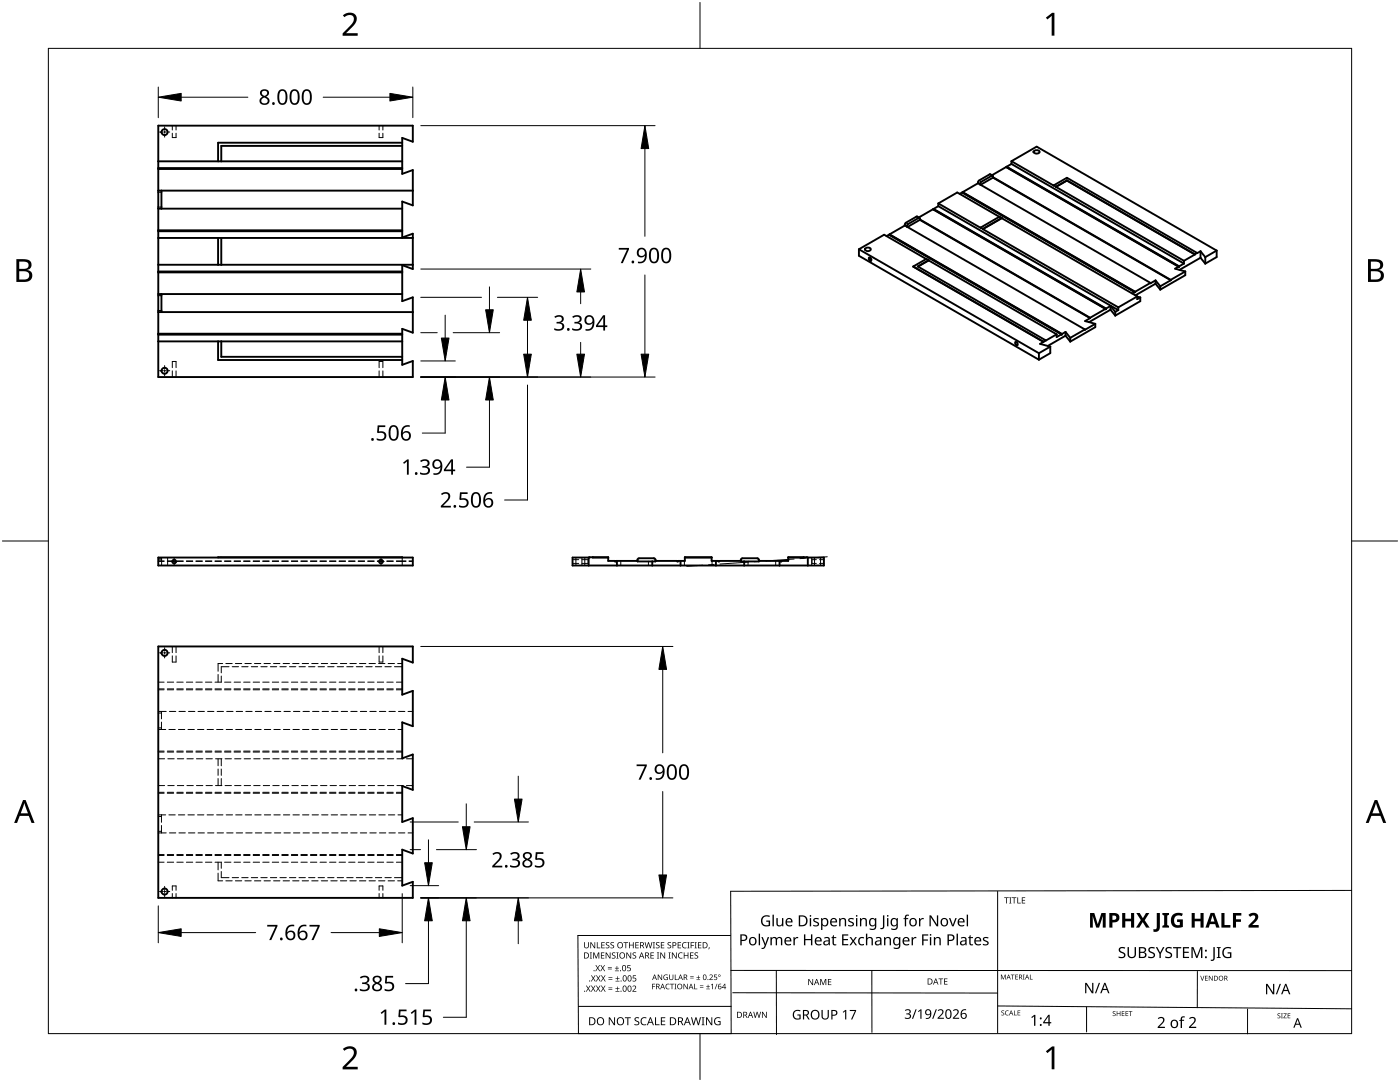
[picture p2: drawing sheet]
<svg xmlns="http://www.w3.org/2000/svg" width="279mm" height="216mm" viewBox="0 0 279 216" stroke-linecap="round" stroke-linejoin="round" font-family="sans-serif">
<g fill="none" stroke="#000" stroke-width=".2">
<path d="M34.4 25.1v.8M35.1 25.1v.8M35.1 26.6v.9h-.7v-.9M75.7 25.1v.8M76.4 25.1v.8M76.4 26.6v.9h-.7v-.9M34.4 74v1.2M35.1 73.4v-1.3h-.7v1.3M35.1 74v1.2M75.7 74v1.2M76.4 73.4v-1.3h-.7v1.3M76.4 74v1.2"/>
<path d="M31.6 111.4h.6v.6M31.6 111.9h1.2M31.6 112h1.2M32.3 111.3v1.5M33.4 111.9h1.3M33.4 112h1.3M33.5 111.3v1.5M35.3 111.9h1.3M35.3 112h1.3M37.2 111.9h1.3M37.2 112h1.3M39.1 111.9h1.3"/>
<path d="M39.1 112h1.3M41 111.9h1.3M41 112h1.3M42.9 111.9h1.3M42.9 112h1.3M44.2 111.2v.1M44.8 111.9h1.3M44.8 112h1.3M46.7 111.9h1.3M46.7 112h1.3M48.6 111.9h1.3M48.6 112h1.3"/>
<path d="M50.5 111.9h1.3M50.5 112h1.3M52.4 111.9h1.3M52.4 112h1.3M54.3 111.9h1.3M54.3 112h1.3M56.2 111.9h1.3M56.2 112h1.3M58.2 111.9h1.2M58.2 112h1.2M60.1 111.9h1.2M60.1 112h1.2"/>
<path d="M62 111.9h1.2M62 112h1.2M63.9 111.9h1.2M63.9 112h1.2M65.8 111.9h1.2M65.8 112h1.2M67.7 111.9h1.2M67.7 112h1.2M69.6 111.9h1.3M69.6 112h1.3M71.5 111.9h1.3M71.5 112h1.3"/>
<path d="M73.4 111.9h1.3M73.4 112h1.3M75.3 111.9h1.3M75.3 112h1.3M77.2 111.9h1.3M77.2 112h1.3M79.1 111.9h1.9M79.1 112h1.9M80.3 111.3v1.5M81.6 111.9h.8M81.6 112h.8M114.9 111.3v1.5"/>
<path d="M115.5 112.4h-1.2M115.5 111.7h-1.2M116.1 111.3v1.5M116.1 111.7h1.3v.7h-1.3M116.7 111.3v1.5M118.3 111.3h-.6M123.9 111.9v.9M129.4 112v.8M136.6 111.9v.9M142.1 111.9v.9M149.3 112v.8M154.8 111.9v.9"/>
<path d="M160.4 111.3h.6M162 111.3v1.5M162.6 111.3v1.5M162.9 111.7h-.9v.7h.9M163.8 111.3v1.5M164.4 112.4h-.8M164.4 111.7h-.8M31.6 136.1h1.2M31.6 137.5h1.2M31.6 137.6h1.2M33.4 136.1h1.3M33.4 137.5h1.3"/>
<path d="M33.4 137.6h1.3M34.4 129v1.2M35.1 129v1.2M35.1 130.9v1.2h-.7v-1.2M35.3 136.1h1.3M35.3 137.5h1.3M35.3 137.6h1.3M37.2 136.1h1.3M37.2 137.5h1.3M37.2 137.6h1.3M39.1 136.1h1.3M39.1 137.5h1.3"/>
<path d="M39.1 137.6h1.3M41 136.1h1.3M41 137.5h1.3M41 137.6h1.3M42.9 136.1h1.3M42.9 137.5h1.3M42.9 137.6h1.3M43.5 134.6v1.5M44.2 134.9v1.2M44.4 132.4h-.9v1.5M44.8 136.1h1.3M44.8 137.5h1.3"/>
<path d="M44.8 137.6h1.3M45.1 132.4h1.2M45.7 133h-1.5v1.3M46.3 133h1.3M46.7 136.1h1.3M46.7 137.5h1.3M46.7 137.6h1.3M47 132.4h1.2M48.2 133h1.3M48.6 136.1h1.3M48.6 137.5h1.3M48.6 137.6h1.3"/>
<path d="M48.9 132.4h1.3M50.2 133h1.2M50.5 136.1h1.3M50.5 137.5h1.3M50.5 137.6h1.3M50.8 132.4h1.3M52.1 133h1.2M52.4 136.1h1.3M52.4 137.5h1.3M52.4 137.6h1.3M52.7 132.4h1.3M54 133h1.2"/>
<path d="M54.3 136.1h1.3M54.3 137.5h1.3M54.3 137.6h1.3M54.6 132.4h1.3M55.9 133h1.2M56.2 136.1h1.3M56.2 137.5h1.3M56.2 137.6h1.3M56.5 132.4h1.3M57.8 133h1.2M58.2 136.1h1.2M58.2 137.5h1.2"/>
<path d="M58.2 137.6h1.2M58.4 132.4h1.3M59.7 133h1.2M60.1 136.1h1.2M60.1 137.5h1.2M60.1 137.6h1.2M60.3 132.4h1.3M61.6 133h1.3M62 136.1h1.2M62 137.5h1.2M62 137.6h1.2M62.2 132.4h1.3"/>
<path d="M63.5 133h1.3M63.9 136.1h1.2M63.9 137.5h1.2M63.9 137.6h1.2M64.1 132.4h1.3M65.4 133h1.3M65.8 136.1h1.2M65.8 137.5h1.2M65.8 137.6h1.2M66 132.4h1.3M67.3 133h1.3M67.7 136.1h1.2"/>
<path d="M67.7 137.5h1.2M67.7 137.6h1.2M67.9 132.4h1.3M69.2 133h1.3M69.6 136.1h1.3M69.6 137.5h1.3M69.6 137.6h1.3M69.8 132.4h1.3M71.1 133h1.3M71.5 136.1h1.3M71.5 137.5h1.3M71.5 137.6h1.3"/>
<path d="M71.7 132.4h1.3M73 133h1.3M73.4 136.1h1.3M73.4 137.5h1.3M73.4 137.6h1.3M73.6 132.4h1.3M74.9 133h1.3M75.3 136.1h1.3M75.3 137.5h1.3M75.3 137.6h1.3M75.6 132.4h1.2M75.7 129v1.2"/>
<path d="M76.4 129v1.2M76.4 130.9v1.2h-.7v-1.2M76.8 133h1.3M77.2 136.1h1.3M77.2 137.5h1.3M77.2 137.6h1.3M77.5 132.4h1.2M78.7 133h1.6M79.1 136.1h1.2M79.1 137.5h1.2M79.1 137.6h1.2M79.4 132.4h.9"/>
<path d="M31.6 145.6h1.5M31.6 158.3h1.2M31.6 156.8h1.3M31.6 158.1h1.2M32.2 142v1.4M32.2 144.1v1.5M32.8 149.9h-1.2M32.8 150.1h-1.2M32.9 151.4h-1.3M33.2 142h-1.6M33.4 158.3h1.3M33.4 158.1h1.3"/>
<path d="M33.5 156.8h1.3M33.7 145.6h1.3M34.7 149.9h-1.3M34.7 150.1h-1.3M34.8 151.4h-1.3M35.1 142h-1.3M35.3 158.3h1.3M35.3 158.1h1.3M35.4 156.8h1.3M35.6 145.6h1.3M36.6 149.9h-1.3M36.6 150.1h-1.3"/>
<path d="M36.7 151.4h-1.3M37 142h-1.3M37.2 158.3h1.3M37.2 158.1h1.3M37.3 156.8h1.3M37.5 145.6h1.3M38.5 149.9h-1.3M38.5 150.1h-1.3M38.6 151.4h-1.3M38.9 142h-1.3M39.1 158.3h1.3M39.1 158.1h1.3"/>
<path d="M39.2 156.8h1.3M39.4 145.6h1.3M40.4 149.9h-1.3M40.4 150.1h-1.3M40.5 151.4h-1.3M40.8 142h-1.3M41 158.3h1.3M41 158.1h1.3M41.1 156.8h1.3M41.3 145.6h1.3M42.3 149.9h-1.3M42.3 150.1h-1.3"/>
<path d="M42.4 151.4h-1.3M42.7 142h-1.3M42.9 158.3h1.3M42.9 158.1h1.3M43 156.8h1.3M43.2 145.6h1.3M43.5 151.4v1.4M43.5 153.4v1.3M43.5 155.3v1.5M44.2 151.4v1.4M44.2 153.4v1.3M44.2 155.3v1.5"/>
<path d="M44.2 149.9h-1.3M44.2 150.1h-1.3M44.3 151.4h-1.3M44.6 142h-1.3M44.8 158.3h1.3M44.8 158.1h1.3M44.9 156.8h1.3M45.1 145.6h1.3M46.1 149.9h-1.3M46.1 150.1h-1.3M46.2 151.4h-1.3M46.5 142h-1.3"/>
<path d="M46.7 158.3h1.3M46.7 158.1h1.3M46.8 156.8h1.3M47 145.6h1.3M48 149.9h-1.3M48 150.1h-1.3M48.1 151.4h-1.3M48.4 142h-1.3M48.6 158.3h1.3M48.6 158.1h1.3M48.7 156.8h1.3M48.9 145.6h1.3"/>
<path d="M49.9 149.9h-1.3M49.9 150.1h-1.3M50 151.4h-1.3M50.3 142h-1.3M50.5 158.3h1.3M50.5 158.1h1.3M50.6 156.8h1.3M50.8 145.6h1.3M51.8 149.9h-1.3M51.8 150.1h-1.3M51.9 151.4h-1.3M52.2 142h-1.2"/>
<path d="M52.4 158.3h1.3M52.4 158.1h1.3M52.5 156.8h1.3M52.8 145.6h1.2M53.7 149.9h-1.3M53.7 150.1h-1.3M53.8 151.4h-1.3M54.1 142h-1.2M54.3 158.3h1.3M54.3 158.1h1.3M54.4 156.8h1.3M54.7 145.6h1.2"/>
<path d="M55.6 149.9h-1.3M55.6 150.1h-1.3M55.7 151.4h-1.3M56 142h-1.2M56.2 158.3h1.3M56.2 158.1h1.3M56.4 156.8h1.2M56.6 145.6h1.2M57.5 149.9h-1.3M57.5 150.1h-1.3M57.6 151.4h-1.2M57.9 142h-1.2"/>
<path d="M58.2 158.3h1.2M58.2 158.1h1.2M58.3 156.8h1.2M58.5 145.6h1.2M59.4 149.9h-1.2M59.4 150.1h-1.2M59.5 151.4h-1.2M59.8 142h-1.2M60.1 158.3h1.2M60.1 158.1h1.2M60.2 156.8h1.2M60.4 145.6h1.2"/>
<path d="M61.3 149.9h-1.2M61.3 150.1h-1.2M61.4 151.4h-1.2M61.7 142h-1.2M62 158.3h1.2M62 158.1h1.2M62.1 156.8h1.2M62.3 145.6h1.2M63.2 149.9h-1.2M63.2 150.1h-1.2M63.3 151.4h-1.2M63.7 142h-1.3"/>
<path d="M63.9 158.3h1.2M63.9 158.1h1.2M64 156.8h1.2M64.2 145.6h1.3M65.1 149.9h-1.2M65.1 150.1h-1.2M65.2 151.4h-1.2M65.6 142h-1.3M65.8 158.3h1.2M65.8 158.1h1.2M65.9 156.8h1.2M66.1 145.6h1.3"/>
<path d="M67 149.9h-1.2M67 150.1h-1.2M67.1 151.4h-1.2M67.5 142h-1.3M67.7 158.3h1.2M67.7 158.1h1.2M67.8 156.8h1.3M68 145.6h1.3M68.9 149.9h-1.2M68.9 150.1h-1.2M69.1 151.4h-1.3M69.4 142h-1.3"/>
<path d="M69.6 158.3h1.3M69.6 158.1h1.3M69.7 156.8h1.3M69.9 145.6h1.3M70.9 149.9h-1.3M70.9 150.1h-1.3M71 151.4h-1.3M71.3 142h-1.3M71.5 158.3h1.3M71.5 158.1h1.3M71.6 156.8h1.3M71.8 145.6h1.3"/>
<path d="M72.8 149.9h-1.3M72.8 150.1h-1.3M72.9 151.4h-1.3M73.2 142h-1.3M73.4 158.3h1.3M73.4 158.1h1.3M73.5 156.8h1.3M73.7 145.6h1.3M74.7 149.9h-1.3M74.7 150.1h-1.3M74.8 151.4h-1.3M75.1 142h-1.3"/>
<path d="M75.3 158.3h1.3M75.3 158.1h1.3M75.4 156.8h1.3M75.6 145.6h1.3M76.6 149.9h-1.3M76.6 150.1h-1.3M76.7 151.4h-1.3M77 142h-1.3M77.2 158.3h1.3M77.2 158.1h1.3M77.3 156.8h1.3M77.5 145.6h1.3"/>
<path d="M78.5 149.9h-1.3M78.5 150.1h-1.3M78.6 151.4h-1.3M78.9 142h-1.3M79.1 158.3h1.2M79.1 158.1h1.2M79.2 156.8h1.3M79.4 145.6h.9M80.3 149.9h-1.2M80.3 150.1h-1.2M80.5 151.4h-1.3M80.8 142h-1.3"/>
<path d="M81.1 156.8h1.3M82.4 142h-1M82.4 151.4h-1.3M31.6 166.2h1.6M32.2 162.6v1.5M32.2 164.7v1.5M32.8 172h-1.2M32.8 170.5h-1.2M32.8 170.7h-1.2M33.1 162.6h-1.5M33.8 166.2h1.3M34.4 178.3v.9"/>
<path d="M34.7 172h-1.3M34.7 170.5h-1.3M34.7 170.7h-1.3M35 162.6h-1.3M35.1 177.7v-.9h-.7v.9M35.1 178.3v.9M35.7 166.2h1.3M36.6 172h-1.3M36.6 170.5h-1.3M36.6 170.7h-1.3M36.9 162.6h-1.3M37.6 166.2h1.3"/>
<path d="M38.5 172h-1.3M38.5 170.5h-1.3M38.5 170.7h-1.3M38.8 162.6h-1.3M39.5 166.2h1.3M40.4 172h-1.3M40.4 170.5h-1.3M40.4 170.7h-1.3M40.7 162.6h-1.3M41.4 166.2h1.3M42.3 172h-1.3M42.3 170.5h-1.3"/>
<path d="M42.3 170.7h-1.3M42.6 162.6h-1.3M43.3 166.2h1.3M43.5 172v1.6M43.5 174.2v1.6h.9M44.2 172v1.3M44.2 173.9v1.2h1.5M44.2 172h-1.3M44.2 170.5h-1.3M44.2 170.7h-1.3M44.5 162.6h-1.3M45.2 166.2h1.3"/>
<path d="M46.1 172h-1.3M46.1 170.5h-1.3M46.1 170.7h-1.3M46.3 175.8h-1.2M46.4 162.6h-1.3M47.1 166.2h1.3M47.6 175.1h-1.3M48 172h-1.3M48 170.5h-1.3M48 170.7h-1.3M48.2 175.8h-1.2M48.3 162.6h-1.3"/>
<path d="M49 166.2h1.3M49.5 175.1h-1.3M49.9 172h-1.3M49.9 170.5h-1.3M49.9 170.7h-1.3M50.2 175.8h-1.3M50.2 162.6h-1.3M51 166.2h1.2M51.4 175.1h-1.2M51.8 172h-1.3M51.8 170.5h-1.3M51.8 170.7h-1.3"/>
<path d="M52.1 175.8h-1.3M52.1 162.6h-1.3M52.9 166.2h1.2M53.3 175.1h-1.2M53.7 172h-1.3M53.7 170.5h-1.3M53.7 170.7h-1.3M54 175.8h-1.3M54 162.6h-1.2M54.8 166.2h1.2M55.2 175.1h-1.2M55.6 172h-1.3"/>
<path d="M55.6 170.5h-1.3M55.6 170.7h-1.3M55.9 175.8h-1.3M55.9 162.6h-1.2M56.7 166.2h1.2M57.1 175.1h-1.2M57.5 172h-1.3M57.5 170.5h-1.3M57.5 170.7h-1.3M57.8 175.8h-1.3M57.8 162.6h-1.2M58.6 166.2h1.2"/>
<path d="M59 175.1h-1.2M59.4 172h-1.2M59.4 170.5h-1.2M59.4 170.7h-1.2M59.7 175.8h-1.3M59.7 162.6h-1.2M60.5 166.2h1.2M60.9 175.1h-1.2M61.3 172h-1.2M61.3 170.5h-1.2M61.3 170.7h-1.2M61.6 175.8h-1.3"/>
<path d="M61.6 162.6h-1.2M62.4 166.2h1.3M62.9 175.1h-1.3M63.2 172h-1.2M63.2 170.5h-1.2M63.2 170.7h-1.2M63.5 175.8h-1.3M63.5 162.6h-1.2M64.3 166.2h1.3M64.8 175.1h-1.3M65.1 172h-1.2M65.1 170.5h-1.2"/>
<path d="M65.1 170.7h-1.2M65.4 175.8h-1.3M65.5 162.6h-1.3M66.2 166.2h1.3M66.7 175.1h-1.3M67 172h-1.2M67 170.5h-1.2M67 170.7h-1.2M67.3 175.8h-1.3M67.4 162.6h-1.3M68.1 166.2h1.3M68.6 175.1h-1.3"/>
<path d="M68.9 172h-1.2M68.9 170.5h-1.2M68.9 170.7h-1.2M69.2 175.8h-1.3M69.3 162.6h-1.3M70 166.2h1.3M70.5 175.1h-1.3M70.9 172h-1.3M70.9 170.5h-1.3M70.9 170.7h-1.3M71.1 175.8h-1.3M71.2 162.6h-1.3"/>
<path d="M71.9 166.2h1.3M72.4 175.1h-1.3M72.8 172h-1.3M72.8 170.5h-1.3M72.8 170.7h-1.3M73 175.8h-1.3M73.1 162.6h-1.3M73.8 166.2h1.3M74.3 175.1h-1.3M74.7 172h-1.3M74.7 170.5h-1.3M74.7 170.7h-1.3"/>
<path d="M74.9 175.8h-1.3M75 162.6h-1.3M75.7 178.3v.9M75.7 166.2h1.3M76.2 175.1h-1.3M76.4 177.7v-.9h-.7v.9M76.4 178.3v.9M76.6 172h-1.3M76.6 170.5h-1.3M76.6 170.7h-1.3M76.8 175.8h-1.2M76.9 162.6h-1.3"/>
<path d="M77.6 166.2h1.3M78.1 175.1h-1.3M78.5 172h-1.3M78.5 170.5h-1.3M78.5 170.7h-1.3M78.7 175.8h-1.2M78.8 162.6h-1.3M79.5 166.2h1.3M80.3 175.1h-1.6M80.3 162.6h-.9M80.3 172h-1.2M80.3 170.5h-1.2"/>
<path d="M80.3 175.8h-.9M80.3 170.7h-1.2M81.4 166.2h1"/>
</g>
<path d="M32.2 111.7h-.6M32.2 145.2h-.6M32.2 142.3h-.6M32.2 165.9h-.6M32.2 162.9h-.6" fill="none" stroke="#000" stroke-width=".2"/>
<g fill="none" stroke="#000" stroke-width=".38">
<path d="M31.6 38h50.8M31.6 33.5h48.7M32.2 38v3.6M80.3 33.7v1l2.1-.8v7.1l-2.1-.8v5.8M80.3 33.5v.2M80.3 32.2h-48.7M80.3 28.5h-36.8v3.7M80.3 29.1h-36.1v3.1M80.3 33.7h-48.7M80.3 33.5v-6l2.1 .8v-3.2h-50.8v50.1h50.8v-3.2l-2.1 .8v-6M191.5 38.7l.5-.3 34.4 19.9M192.1 38.4v.1"/>
<path d="M192.1 38.3v.1M192.1 38.4l34.4 19.9M192.1 38.3l34.4 19.9M195.2 36.6l34.4 19.8M195.2 36.6l-3.1 1.7M195.2 36.4v.2M198 35l2.8-1.7 34.4 19.9M198.1 35l-.6-.2-2.1 1.2-.2 .4M198.2 35.2l-.3-.1-2.1 1.2-.2 .5M198.2 35.4l35.4 20.4M198.2 35.2v.2M198.2 35.4l35.4 20.5"/>
<path d="M198.2 35.4l-2.5 1.5M200.9 33.3l-.1 .1M200.9 33.3l34.4 19.9M200.9 33.3l34.4 19.8M200.9 33.3h.1M201.9 32.2l8.4 4.8M201.9 32.7l-1 .6M201.9 32.7l34.4 19.9M201.9 32.2l5-2.9 35.9 20.7M201.9 32.2v.5M206.4 30.1a.78 .78 0 0 1 1.1 .2 .73 .73 0 0 1-1.3 0zM210.3 37l2.6-1.5 26 15"/>
<path d="M210.3 37l.4 .2M210.7 37.3l25.6 14.7M210.7 37.2v.1M212.9 36l-2.2 1.2M212.9 36h.1M212.9 36l-2.2 1.3M212.9 36l25.6 14.7M212.9 36l25.6 14.8M31.6 54.2h48.7M31.6 58.7h48.7M31.6 46h48.7M31.6 46.1h48.7"/>
<path d="M31.6 41.6h48.7M32.2 58.7v3.6M43.5 47.5v5.3M44.2 47.5v5.3M80.3 46.1v1.3l2.1-.8v7.1l-2.1-.8v1.3M80.3 54.4v5.7l2.1-.8v7.1l-2.1-.8v1M80.3 46v.1M80.3 54.2v.2M80.3 54.4h-48.7M82.4 47.5h-50.8M82.4 52.8h-50.8M171.4 49.7v1.3l35.9 20.8"/>
<path d="M171.4 49.7l35.9 20.8M171.4 49.7l5.1-2.9 8.3 4.9M172.7 49.6a.74 .74 0 0 1 1.1 .1 .65 .65 0 0 1-.6 .4 .65 .65 0 0 1-.6-.4zM173.4 51.4l.4 .2v.4l-.4-.2zM176.9 47.1l.5-.3 34.4 19.9M177.5 46.8h.1M177.5 46.8v.1M177.5 46.8l34.5 19.8M177.5 46.8l34.5 19.9M180.6 44.8v.2M180.6 45l-3.1 1.8M180.6 45l35.9 20.7"/>
<path d="M181.2 44.7l-.1 .2-.1 .4M182.3 53.2l26 15M182.9 43.2l.6 .3M182.9 43.2l-2.2 1.3-.1 .3M183.3 43.5h.2l.1 .1M183.4 43.5l-2.1 1.2M183.4 43.4l2.8-1.6 34.4 19.8M183.6 43.6v.3M183.6 43.9l-2.5 1.4M183.6 43.9l34 19.6M183.6 43.8l34 19.6M185.3 52l-2.1 1.2"/>
<path d="M185.3 51.9l-.4-.2-2.6 1.5M185.3 51.9l-2.1 1.3 25.5 14.7M185.3 51.9v.1M185.3 52l25.6 14.7M186.3 41.8h.1M186.3 41.7v.1M186.3 41.7l34.4 19.9M186.3 41.8l34.4 19.8M187.3 40.6l3.7-2.2 8.4 4.9M187.3 40.6v.5M187.3 41.1l35.9 20.8M187.3 40.6l8.4 4.8"/>
<path d="M187.3 41.1l-1 .6M195.7 45.4l.5 .3M195.7 45.4l3.8-2.2 27.5 15.9M196.2 45.7l3.7-2.2-3.7 2.2M196.2 45.7l27 15.6M196.2 45.7h.1M226.4 58.3l-.5 .3M226.4 58.3h.1M226.5 58.2v.1M227 59.1v.6l.6-.4M227 59.2l.6 .1M227 59.1l-3.8 2.2"/>
<path d="M227.6 59.3v.8l-5 2.9M229.6 56.4l-3.1 1.8M230.6 56.6l-4 2.3M230.6 56l1 1.1M230.6 56l-1 .4M230.6 56.6l1 1.2M230.6 56v.6M231.6 57.1v.7M233.6 55.8v.1M233.6 55.9l-2 1.2M235.2 53.2h.1M235.2 53.2l-.7 .4 2 .6"/>
<path d="M235.3 53.1v.1M236.3 52.6l-1 .5M236.3 52v.6M236.5 54.2l-2.9 1.6M236.5 54.2v.7l-4.9 2.9M238.5 50.8l-2.2 1.2M238.5 50.7v.1M239.6 50.1v1.3M239.6 50.1l.9 1.2M239.6 51.4l.9 1.2M239.6 50.1l-1.1 .6M239.6 51.4l-4.2 2.5"/>
<path d="M240.5 51.3v1.3M242.8 50l-2.3 1.3M242.8 50v1.3l-2.3 1.3M31.6 66.6h48.7M31.6 66.8h48.7M31.6 62.3h50.8M43.5 68.1v3.7h36.8M44.2 68.1v3.1h36.1M80.3 66.6v.2M80.3 68.1h-48.7M202.6 68.2l.4 .3v.4l-.4-.2zM207.3 70.5v1.3"/>
<path d="M208.3 68.2l-.7 .4 2 .6M208.3 68.2h.1M208.7 67.9l-.4 .3M209.6 69.2l-2.3 1.3M209.6 69.2v1.3l-2.3 1.3M210.9 66.7v.6l.9-.6M210.9 66.7l-2.2 1.2M211.8 66.7h.2M212 66.6v.1M212.6 66.2l-.6 .4M212.6 67l1 1.2M212.6 66.2v.8"/>
<path d="M212.6 67l-3.5 2M212.6 66.2l1 1.2M213.6 67.4v.8M216.5 65.7l-2.9 1.7M217.6 63.4v.1M217.6 63.5l-1 .6 2 .5M218.6 64.6v.7l-5 2.9M218.6 64.6l-2.1 1.1M220.6 61.6l-3 1.8M220.6 61.6h.1M220.7 61.6h.1M221.6 61.8l-4.3 2.5"/>
<path d="M221.6 61.1l1 1.1M221.6 61.1l-.9 .5M221.6 61.1v.7M221.6 61.8l1 1.2M222.6 62.2v.8M223.2 61.3v.6M223.2 61.9l-.6 .3M31.6 111.3h50.8v1.5h-50.8zM43.5 111.3h36.8M117.5 111.3v1.5M118.3 111.2l3.1 .1M123.1 111.9v.9"/>
<path d="M127.2 111.9v.1h3.6v-.1M130.2 112v.8M130.5 111.4l.3 .2v.3M130.5 111.4h-3l-.2 .2-.1 .3M135.8 111.9v.9M136.7 111.3h5.3M136.7 111.3l5.3-.1v.7l1.4 .1 4.5-.1M136.7 111.3v.6l-1.4 .1-4.5-.1M142.9 111.9v.9M147.8 111.7l.4-.3h2.9l.3 .3M147.9 111.7v.2M147.9 111.9v.1h3.6v-.1"/>
<path d="M148.5 112v.8M151.5 111.7v.2M155.6 111.9v.9M157.3 111.3v.6l-1.5 .1v-.1h-4.3M157.3 111.3h7.1v1.5h-50.1v-1.5l7.1-.1v.7l1.3 .1 4.5-.1M160.4 111.2l-3.1 .1M161.2 111.3v1.5M31.6 129h50.8v3.2l-2.1-.8v7.2l2.1-.7v7l-2.1-.8v7.2l2.1-.7v7l-2.1-.8v7.2l2.1-.7v7l-2.1-.8v7.2l2.1-.7v3.2h-50.8z"/>
<circle cx="32.8" cy="26.3" r=".61"/>
<circle cx="32.8" cy="74" r=".61"/>
<circle cx="34.7" cy="112" r=".36"/>
<circle cx="76" cy="112" r=".36"/>
<circle cx="32.8" cy="130.3" r=".62"/>
<circle cx="32.8" cy="177.9" r=".62"/>
</g>
<path d="M32.2 38.4h-.6M195.2 36.4l.4 .3M195.4 36l.5 .3M197.5 34.8l.4 .3M32.2 59h-.6M32.2 41.3h-.6M180.6 44.8l.4 .3M180.8 44.4l.5 .3M182.9 43.2l.5 .3M32.2 62h-.6" fill="none" stroke="#000" stroke-width=".2"/>
<g fill="none" stroke="#000" stroke-width=".2">
<path d="M32.4 26.3h-.6M32.6 26.3h.5M32.9 26.8v.6M32.9 25.3v.6M32.9 26.1v.5M33.3 26.3h.6M32.4 74h-.6M32.6 74h.5M32.9 74.4v.6M32.9 72.9v.6M32.9 73.8v.4M33.3 74h.6"/>
<path d="M34.1 112h.4M34.8 112.3v.4M34.8 111.4v.4M34.8 111.9v.3M34.9 112h-.3M35.4 112h-.4M75.4 112h.4M76 112.3v.4M76 111.4v.4M76 111.9v.3M76.2 112h-.3M76.7 112h-.4"/>
<path d="M31.8 130.3h.6M32.9 130.7v.6M32.9 129.2v.6M32.9 130.1v.4M33.1 130.3h-.5M33.9 130.3h-.6M31.8 177.9h.6M32.9 178.3v.6M32.9 176.9v.6M32.9 177.7v.4M33.1 177.9h-.5M33.9 177.9h-.6"/>
</g>
<g fill="none" stroke="#000" stroke-width=".2">
<path d="M31.6 17.4v6.1M36.2 19.4h13.3M77.8 19.4h-13.3M82.4 17.4v6.1M84 25.1h46.7M128.7 29.6v17.6M84 59.3h12.1M84 53.7h33.9M97.7 57.2v4.6M99.3 59.3h8M115.9 58.3v2.3M128.7 54.9v15.8"/>
<path d="M84 75.2h46.7M84 72h6.9M84 66.4h3.3M88.8 76.8v9.6h-4.5M88.8 62.9v4.6M90.4 66.4h9.3M97.7 76.8v16.4h-4.6M105.3 63.9v6.8M105.3 76.8v23h-4.6M115.9 68.3v2.4M132.3 133.6v16.6M134.3 129h-50.3"/>
<path d="M103.4 154.9v4.5M132.3 157.9v16.7M80.3 178.3v9.8M81.9 176.7h5.6M81.9 164h9.6M83.9 169.5h-2M85.5 167.6v4.5M93.1 160.4v4.6M94.6 164h10.9M95.1 169.5h-8M134.3 179.2h-50.3M31.6 180.7v7.4"/>
<path d="M51 186.1h-14.8M66.1 186.1h9.6M85.5 180.7v15.6h-4.6M93.1 180.7v22.3h-4.6M103.4 183.7v4.6"/>
</g>
<g fill="#000" stroke="#000" stroke-width=".2">
<path d="M77.8 18.6l4.6 .8-4.6 .8zM31.6 19.4l4.6-.8v1.6zM128.7 25.1l.8 4.5h-1.6zM115.9 53.7l.7 4.6h-1.5zM88.8 75.2l.8 4.6h-1.5zM88.1 67.5h1.5l-.8 4.5zM97.7 75.2l.7 4.6h-1.5zM96.9 61.8h1.5l-.7 4.6zM105.3 59.3l.7 4.6h-1.5zM104.5 70.7h1.5l-.7 4.5zM115.1 70.7h1.5l-.7 4.5zM127.9 70.7h1.6l-.8 4.5z"/>
<path d="M132.3 129l.7 4.6h-1.5zM102.7 159.4h1.5l-.8 4.6zM84.7 172.1h1.6l-.8 4.6zM92.3 165h1.5l-.7 4.5zM131.5 174.6h1.5l-.7 4.6zM31.6 186.1l4.6-.8v1.6zM75.7 185.3l4.6 .8-4.6 .8zM85.5 179.2l.8 4.5h-1.6zM93.1 179.2l.7 4.5h-1.5zM103.4 179.2l.8 4.5h-1.5z"/>
</g>
<g fill="#000">
<path d="M123.5 49.5h2v.3l-1.2 2.7h-.4l1.2-2.7h-1.6zM110.6 63.2a1.06 1.06 0 0 1 1.2-.4 1.06 1.06 0 0 1 .7 1l-.1 .3-.5 .3a.82 .82 0 0 1 .7 .9 .82 .82 0 0 1-.9 .7l-1.1-.2v-.3a1.08 1.08 0 0 0 1.6-.3 .62 .62 0 0 0-.8-.7h-.3v-.3a.7 .7 0 0 0 .7 0 .7 .7 0 0 0 .3-.7 .89 .89 0 0 0-1.3-.1zM114.2 63.2a1.06 1.06 0 0 1 1.1-.4 1.06 1.06 0 0 1 .8 1l-.2 .3-.4 .3a.82 .82 0 0 1 .7 .9 .82 .82 0 0 1-.9 .7l-1.1-.2v-.3a1.08 1.08 0 0 0 1.6-.3 .62 .62 0 0 0-.9-.7h-.3v-.3a.7 .7 0 0 0 .8 0 .7 .7 0 0 0 .3-.7 .89 .89 0 0 0-1.3-.1zM75.4 84.9h1.5v.3h-1.2l-.1 .9 .5-.1a.99 .99 0 0 1 1 1.2 .99 .99 0 0 1-1.4 .7l-.5-.1v-.4a.88 .88 0 0 0 1 .3 .88 .88 0 0 0 .5-.9 .85 .85 0 0 0-1.3-.4l-.1-.1zM80.4 92.3l.9-.6h.3v3h-.4v-2.6l-.6 .5zM83.8 91.9a1.06 1.06 0 0 1 1.2-.3 1.06 1.06 0 0 1 .7 .9l-.1 .4-.5 .2a.82 .82 0 0 1 .7 .9 .82 .82 0 0 1-.9 .7l-1.1-.1v-.4a1.08 1.08 0 0 0 1.6-.2 .62 .62 0 0 0-.8-.7h-.3v-.3a.7 .7 0 0 0 .7-.1 .7 .7 0 0 0 .3-.7 .89 .89 0 0 0-1.3 0zM91.8 98.2h1.5v.4h-1.2l-.1 .9a1.02 1.02 0 0 1 1.5 .8 1.02 1.02 0 0 1-1.3 1l-.6-.2v-.3a.88 .88 0 0 0 1 .2 .88 .88 0 0 0 .5-.8 .85 .85 0 0 0-1.2-.4l-.2-.1zM88 98.5a1.01 1.01 0 0 1 1.2-.3 1.01 1.01 0 0 1 .6 1l-.2 .6-1.2 1.1h1.6v.4h-2v-.3l1.1-1.2a.72 .72 0 0 0 .4-.6 .72 .72 0 0 0-.4-.7l-.9 .3zM127 152.5h2.1v.3l-1.2 2.8h-.5l1.3-2.7h-1.7zM98.3 170.4a1.01 1.01 0 0 1 1.1-.4 1.01 1.01 0 0 1 .7 1l-.3 .6-1.1 1.1h1.5v.4h-2v-.3l1.1-1.1a.72 .72 0 0 0 .5-.7 .72 .72 0 0 0-.5-.7l-.8 .3zM101.8 170.3a1.06 1.06 0 0 1 1.2-.3 1.06 1.06 0 0 1 .7 .9l-.3 .4-.3 .2a.82 .82 0 0 1 .7 .9 .82 .82 0 0 1-.9 .7l-1.1-.1v-.4a1.08 1.08 0 0 0 1.6-.2 .62 .62 0 0 0-.8-.7h-.3v-.3a.7 .7 0 0 0 .7-.1 .7 .7 0 0 0 .3-.7 .89 .89 0 0 0-1.3 0zM106.9 170h1.5v.4h-1.2v.9a1.02 1.02 0 0 1 1.5 .8 1.02 1.02 0 0 1-1.4 1l-.6-.1v-.4a.88 .88 0 0 0 1 .2 .88 .88 0 0 0 .6-.8 .85 .85 0 0 0-1.3-.4l-.2-.1z"/>
<path d="M53.3 184.5h2.1v.3l-1.3 2.8h-.4l1.3-2.7h-1.7zM61.8 184.5h2v.3l-1.2 2.8h-.4l1.2-2.7h-1.6zM71.8 195a1.06 1.06 0 0 1 1.2-.4 1.06 1.06 0 0 1 .7 1l-.1 .3-.5 .3a.82 .82 0 0 1 .7 .9 .82 .82 0 0 1-.9 .7l-1.1-.2v-.3a1.08 1.08 0 0 0 1.6-.3 .62 .62 0 0 0-.8-.6h-.3v-.4a.7 .7 0 0 0 .7 0 .7 .7 0 0 0 .3-.7 .89 .89 0 0 0-1.3 0zM76.9 194.7h1.6v.4h-1.2l-.1 .8h.5a.99 .99 0 0 1 1 1.2 .99 .99 0 0 1-1.4 .7l-.6-.2v-.3a.88 .88 0 0 0 1 .2 .88 .88 0 0 0 .6-.8 .85 .85 0 0 0-1.3-.4l-.2-.1zM76 202.1l.8-.7h.3v3.1h-.4l.1-2.7-.6 .5zM79.6 201.4h1.5v.4h-1.2v.9l.4-.1a.99 .99 0 0 1 1 1.2 .99 .99 0 0 1-1.3 .7l-.6-.1v-.4a.88 .88 0 0 0 1 .2 .88 .88 0 0 0 .6-.8 .85 .85 0 0 0-1.3-.4l-.2-.1zM82 202.1l.8-.7h.3v3.1h-.4l.1-2.7-.6 .5zM84.5 201.4h1.5v.4h-1.2l-.1 .9a1.02 1.02 0 0 1 1.5 .8 1.02 1.02 0 0 1-1.4 1l-.5-.1v-.4a.88 .88 0 0 0 1 .2 .88 .88 0 0 0 .5-.8 .85 .85 0 0 0-1.2-.4l-.2-.1z"/>
<path d="M52 18.1a.88 .88 0 0 1 1.2-.3 .88 .88 0 0 1 .4 1.1l-.5 .4a.87 .87 0 0 1 .6 1.1 .87 .87 0 0 1-1.1 .5 .82 .82 0 0 1-.8-.7 .82 .82 0 0 1 .6-.9l-.1-.1a.77 .77 0 0 1-.3-1.1zM52.1 20.1a.65 .65 0 0 0 1.3 0 .65 .65 0 0 0-1.3 0zM52.3 18.6a.5 .5 0 0 0 1 0 .5 .5 0 0 0-1 0z"/>
<path d="M55.7 18a1.05 1.05 0 0 1 1.3 0 1.05 1.05 0 0 1 .4 1.2v.2a1.18 1.18 0 0 1-1.2 1.5 1.37 1.37 0 0 1-.8-1.7l.1-.8zM56 18.3l-.2 .5v1.1a.6 .6 0 0 0 .6 .7 .6 .6 0 0 0 .6-.7 1.66 1.66 0 0 0-.5-1.8z"/>
<path d="M58.2 18a1.05 1.05 0 0 1 1.2 0 1.05 1.05 0 0 1 .4 1.2v.2a1.18 1.18 0 0 1-1.1 1.5 1.37 1.37 0 0 1-.9-1.7l.1-.7zM58.4 18.3l-.2 .5v1.1a.6 .6 0 0 0 .6 .7 .6 .6 0 0 0 .6-.7 1.66 1.66 0 0 0-.5-1.8z"/>
<path d="M60.6 18a1.05 1.05 0 0 1 1.2 0 1.05 1.05 0 0 1 .4 1.2v.2a1.18 1.18 0 0 1-1.1 1.5 1.37 1.37 0 0 1-.9-1.7l.2-.8zM60.8 18.3l-.2 .5v1.1a.6 .6 0 0 0 .6 .7 .6 .6 0 0 0 .6-.7 1.66 1.66 0 0 0-.4-1.8z"/>
<path d="M127.4 49.7a1.11 1.11 0 0 1 1.3 0 1.11 1.11 0 0 1 .4 1.3 1.38 1.38 0 0 1-1.8 1.5v-.3a1.01 1.01 0 0 0 1.1-.2 1.01 1.01 0 0 0 .3-1 .94 .94 0 0 1-1.4 .1 .94 .94 0 0 1 .1-1.4zM127.4 50.4a.66 .66 0 0 0 1.3 0 .66 .66 0 0 0-1.3 0z"/>
<path d="M129.9 49.6a1.05 1.05 0 0 1 1.2 0 1.05 1.05 0 0 1 .4 1.2 1.31 1.31 0 0 1-1 1.7 1.22 1.22 0 0 1-1-1.5l.1-.8zM130.1 49.9a2.23 2.23 0 0 0 .1 2.3 .68 .68 0 0 0 .8-.2 .68 .68 0 0 0 .1-.7 1.17 1.17 0 0 0-.6-1.6z"/>
<path d="M132.3 49.6a1.05 1.05 0 0 1 1.3 0 1.05 1.05 0 0 1 .4 1.2 1.28 1.28 0 0 1-1.2 1.7 1.37 1.37 0 0 1-.9-1.7l.2-.8zM132.6 49.9a2.23 2.23 0 0 0 .1 2.3 .68 .68 0 0 0 .7-.2 .68 .68 0 0 0 .2-.7 1.17 1.17 0 0 0-.7-1.6z"/>
<path d="M116.9 63.2a1.11 1.11 0 0 1 1.4-.1 1.11 1.11 0 0 1 .3 1.3 1.38 1.38 0 0 1-1.7 1.6v-.4a1.01 1.01 0 0 0 1-.1 1.01 1.01 0 0 0 .3-1 .94 .94 0 0 1-1.4 .1 .94 .94 0 0 1 .1-1.4zM117 63.9a.66 .66 0 0 0 1.3 0 .66 .66 0 0 0-1.3 0z"/>
<path d="M120.4 62.9h.4v2h.4v.4h-.4v.7h-.4v-.7h-1.5v-.4zM120.4 63.3l-1.1 1.6h1.1z"/>
<path d="M77.9 85a1.05 1.05 0 0 1 1.3 0 1.05 1.05 0 0 1 .4 1.2 1.28 1.28 0 0 1-1.2 1.7 1.37 1.37 0 0 1-.8-1.7l.1-.8zM78.2 85.3a2.23 2.23 0 0 0 .1 2.3 .68 .68 0 0 0 .7-.2 .68 .68 0 0 0 .2-.7 1.17 1.17 0 0 0-.6-1.6z"/>
<path d="M80.4 85.2l.5-.3 .5-.1 .4 .1v.3a1.03 1.03 0 0 0-1.4 1.2 .95 .95 0 0 1 1.5-.1 .95 .95 0 0 1-.3 1.5 1.13 1.13 0 0 1-1.3-.1 1.13 1.13 0 0 1-.3-1.3l.1-.7zM80.4 87a.66 .66 0 0 0 1.3 0 .66 .66 0 0 0-1.3 0z"/>
<path d="M86.5 91.9a1.11 1.11 0 0 1 1.4 0 1.11 1.11 0 0 1 .4 1.3 1.38 1.38 0 0 1-1.8 1.5v-.3a1.01 1.01 0 0 0 1-.2 1.01 1.01 0 0 0 .4-1 .94 .94 0 0 1-1.4 .1 .94 .94 0 0 1 0-1.4zM86.6 92.6a.66 .66 0 0 0 1.3 0 .66 .66 0 0 0-1.3 0z"/>
<path d="M90 91.7h.4v2h.4v.3h-.4v.7h-.4v-.7h-1.4v-.3zM90 92.1l-1 1.6h1z"/>
<path d="M94.4 98.4a1.05 1.05 0 0 1 1.2 0 1.05 1.05 0 0 1 .4 1.2v.1a1.18 1.18 0 0 1-1.1 1.6 1.37 1.37 0 0 1-.9-1.7l.1-.8zM94.6 98.7l-.2 .5v1.1a.6 .6 0 0 0 .6 .7 .6 .6 0 0 0 .6-.7 1.66 1.66 0 0 0-.5-1.8z"/>
<path d="M96.9 98.5l.5-.3h.4h.4v.3a1.03 1.03 0 0 0-1.4 1.2 .96 .96 0 0 1 1.6 .1 .96 .96 0 0 1-.5 1.4 1.09 1.09 0 0 1-1.5-1.2l.2-1zM96.8 100.3a.66 .66 0 0 0 1.3 0 .66 .66 0 0 0-1.3 0z"/>
<path d="M130.9 152.8a1.11 1.11 0 0 1 1.4-.1 1.11 1.11 0 0 1 .3 1.3 1.38 1.38 0 0 1-1.7 1.6v-.3a1.01 1.01 0 0 0 1-.2 1.01 1.01 0 0 0 .3-1 .94 .94 0 0 1-1.4 .1 .94 .94 0 0 1 .1-1.4zM131 153.5a.66 .66 0 0 0 1.3 0 .66 .66 0 0 0-1.3 0z"/>
<path d="M133.5 152.7a1.05 1.05 0 0 1 1.2 0 1.05 1.05 0 0 1 .4 1.2 1.28 1.28 0 0 1-1.1 1.7 1.37 1.37 0 0 1-.9-1.7l.1-.8zM133.7 153a2.23 2.23 0 0 0 .1 2.2 .68 .68 0 0 0 .7-.1 .68 .68 0 0 0 .2-.7 1.17 1.17 0 0 0-.6-1.6z"/>
<path d="M135.9 152.7a1.05 1.05 0 0 1 1.2 0 1.05 1.05 0 0 1 .4 1.2 1.28 1.28 0 0 1-1.1 1.7 1.37 1.37 0 0 1-.9-1.7l.1-.8zM136.1 153a2.23 2.23 0 0 0 .1 2.2 .68 .68 0 0 0 .8-.1 .68 .68 0 0 0 .1-.7 1.17 1.17 0 0 0-.6-1.6z"/>
<path d="M104.5 170.3a.88 .88 0 0 1 1.1-.3 .88 .88 0 0 1 .4 1.1l-.4 .4a.87 .87 0 0 1 .6 1.1 .87 .87 0 0 1-1.2 .5 .82 .82 0 0 1-.8-.7 .82 .82 0 0 1 .7-.9l-.2-.1a.77 .77 0 0 1-.2-1.1zM104.6 172.3a.6 .6 0 0 0 1.2 0 .6 .6 0 0 0-1.2 0zM104.7 170.8a.55 .55 0 0 0 1.1 0 .55 .55 0 0 0-1.1 0z"/>
<path d="M57.4 184.8l.3-.2 .6-.1h.4v.4a1.03 1.03 0 0 0-1.3 1.1 .95 .95 0 0 1 1.4 0 .95 .95 0 0 1-.3 1.5 1.13 1.13 0 0 1-1.2-.2 1.13 1.13 0 0 1-.3-1.2l.1-.8zM57.3 186.6a.66 .66 0 0 0 1.3 0 .66 .66 0 0 0-1.3 0z"/>
<path d="M59.8 184.8l.5-.2 .5-.1h.3v.4a1.03 1.03 0 0 0-1.3 1.1 .96 .96 0 0 1 1.5 .1 .96 .96 0 0 1-.5 1.5 1.15 1.15 0 0 1-1.2-.3 1.15 1.15 0 0 1-.2-1.2l.1-.8zM59.8 186.6a.66 .66 0 0 0 1.3 0 .66 .66 0 0 0-1.3 0z"/>
<path d="M74.5 195l.4-.3a.79 .79 0 0 1 1.1 .2 .79 .79 0 0 1-.1 1.1l-.3 .2a.87 .87 0 0 1 .6 1.1 .87 .87 0 0 1-1.2 .5 .82 .82 0 0 1-.7-.7 .82 .82 0 0 1 .6-.9l-.1-.1a.77 .77 0 0 1-.3-1.1zM74.6 197a.6 .6 0 0 0 1.2 0 .6 .6 0 0 0-1.2 0zM74.8 195.5a.5 .5 0 0 0 1 0 .5 .5 0 0 0-1 0z"/>
<circle cx="54.6" cy="20.7" r=".28"/>
<circle cx="126.3" cy="52.3" r=".27"/>
<circle cx="113.4" cy="65.7" r=".28"/>
<circle cx="74.4" cy="87.7" r=".28"/>
<circle cx="83.1" cy="94.5" r=".28"/>
<circle cx="90.8" cy="101" r=".28"/>
<circle cx="129.9" cy="155.4" r=".27"/>
<circle cx="101.1" cy="172.9" r=".28"/>
<circle cx="56.2" cy="187.4" r=".28"/>
<circle cx="71.1" cy="197.5" r=".28"/>
<circle cx="78.6" cy="204.3" r=".28"/>
</g>
<path d="M140.3 112.8l-3.2 .2M142.5 112.6l-1.1 .1M149.4 112.2l-5.7 .3M151.7 112l-1.2 .1M158.5 111.5l-5.7 .4M160.8 111.4l-1.2 .1M165.1 111.1l-3.2 .2" fill="none" stroke="#000" stroke-width=".2"/>
<path d="M9.7 9.7h260v196.5h-260z" fill="none" stroke="#000" stroke-width=".2"/>
<path d="M139.7 .5v9.2M.5 108h9.2M269.7 108h9.2M139.7 206.2v9.2" fill="none" stroke="#000" stroke-width=".2"/>
<g fill="#000">
<path d="M68.4 3.1a1.64 1.64 0 0 1 2.8 .4 2.52 2.52 0 0 1-1.2 2.2l-.9 .9h2.3v.5h-3v-.4l1.2-1.2a1.95 1.95 0 0 0 .9-2.2 1.23 1.23 0 0 0-1.8 .1zM208.7 3.5l1.3-.9h.4v4.5h-.5v-4l-.9 .8zM68.4 209.3a1.64 1.64 0 0 1 2.8 .4 2.52 2.52 0 0 1-1.2 2.2l-.9 1h2.3v.5h-3v-.5l1.2-1.2a1.95 1.95 0 0 0 .9-2.1 1.23 1.23 0 0 0-1.8 .1zM208.7 209.8l1.3-1h.4v4.6h-.5v-4l-.9 .7z"/>
<path d="M3.3 51.7h1.3a1.28 1.28 0 0 1 1.7 1.3 1.04 1.04 0 0 1-.9 .9 1.23 1.23 0 0 1 1 1.5 1.23 1.23 0 0 1-1.5 .9h-1.6zM3.8 54.1v1.7h1a.86 .86 0 0 0 1-.9 .86 .86 0 0 0-1.1-.8zM3.8 52.2v1.4h.9a.78 .78 0 0 0 1-.7 .78 .78 0 0 0-1.1-.7z"/>
<path d="M273 51.7h1.3a1.28 1.28 0 0 1 1.7 1.3 1.04 1.04 0 0 1-.8 .9 1.23 1.23 0 0 1 1 1.5 1.23 1.23 0 0 1-1.6 .9h-1.6zM273.6 54.1v1.7h.9a.86 .86 0 0 0 1.1-.9 .86 .86 0 0 0-1.1-.8zM273.6 52.2v1.4h.8a.78 .78 0 0 0 1-.7 .78 .78 0 0 0-1.1-.7z"/>
<path d="M4.6 159.6h.5l1.8 4.6h-.6l-.6-1.4h-1.8l-.5 1.4h-.6zM4.8 160.2l-.7 2.1h1.5z"/>
<path d="M274.3 159.6h.6l1.7 4.6h-.6l-.5-1.4h-1.8l-.6 1.4h-.5zM274.6 160.2l-.7 2.1h1.4z"/>
</g>
<path d="M199.1 177.9v28.2M269.7 177.7l-123.9 .1 .1 28.4h-30.5l-.1-19.5h30.5M145.9 193.6l123.8 .1M146.2 198.1l52.9 .1M154.9 193.6l.1 12.8M174 193.6v12.4M239 193.8l-.1 7.3M145.9 200.8h-30.5M199.1 200.7l70.6 .6M216.8 201v4.9M249 201.3v5" fill="none" stroke="#000" stroke-width=".2"/>
<g fill="#000">
<path d="M116.6 188h.1v.8a.32 .32 0 0 0 .3 .3 .32 .32 0 0 0 .3-.3v-.8h.2v.8a.47 .47 0 0 1-.5 .4 .47 .47 0 0 1-.4-.4zM116.9 196.7h.2l.3 .4 .3-.4h.2l-.4 .5 .4 .7h-.2l-.3-.5-.3 .5h-.2l.4-.7zM117.7 190h.4l-.1 .2v.9l.1 .2h-.4l.2-.2v-.9zM117.8 188h.2l.6 1v-1h.2v1.2h-.2l-.7-1 .1 1h-.2zM117.9 196.7h.2l.3 .4 .3-.4h.2l-.4 .5 .4 .7h-.2l-.3-.5-.3 .5h-.2l.4-.7zM117.9 194.6h.2l.3 .5 .3-.5h.2l-.4 .6 .4 .6h-.2l-.3-.5-.3 .5h-.2l.4-.6zM118.4 190h.2l.4 1 .4-1h.2v1.3h-.2l.1-1.1-.5 1.1h-.1l-.4-1.1v1.1h-.1zM119.1 188h.2v1.1h.5v.1h-.7zM118.8 192.6h.2l.3 .5 .3-.5h.1l-.3 .6 .4 .6h-.2l-.3-.5-.3 .5h-.2l.4-.6zM118.9 196.7h.2l.3 .4 .3-.4h.2l-.4 .5 .4 .7h-.2l-.3-.5-.3 .5h-.2l.4-.7zM118.9 194.6h.2l.3 .5 .3-.5h.2l-.4 .6 .4 .6h-.2l-.3-.5-.3 .5h-.2l.4-.6zM119.9 190h.7v.2h-.5v.4h.5v.1h-.5v.4h.5v.2h-.7z"/>
<path d="M120 188h.7v.1h-.5v.4h.5v.1h-.5v.5h.5v.1h-.7zM119.8 192.6h.2l.3 .5 .3-.5h.1l-.3 .6 .4 .6h-.2l-.3-.5-.3 .5h-.2l.4-.6zM119.9 196.7h.2l.3 .4 .3-.4h.1l-.3 .5 .4 .7h-.2l-.3-.5-.3 .5h-.2l.4-.7zM119.9 194.6h.2l.3 .5 .3-.5h.2l-.4 .6 .4 .6h-.2l-.3-.5-.3 .5h-.2l.4-.6zM121.3 193.3h.8v.1h-.8zM121.3 193h.8v.1h-.8zM121.4 197.4h.8v.1h-.8zM121.4 197.1h.8v.1h-.8zM121.4 195.3h.8v.2h-.8zM121.4 195h.8v.1h-.8zM120.9 188.1l.5-.1 .2 .1v.1a.25 .25 0 0 0-.4-.1 .25 .25 0 0 0 0 .4 .42 .42 0 0 1 .4 .5 .42 .42 0 0 1-.7 .2v-.2l.1 .1a.27 .27 0 0 0 .5-.2 .27 .27 0 0 0-.4-.3l-.2-.2zM120.9 190h.1l.7 1.1v-1.1h.1v1.3h-.1l-.7-1v1h-.1z"/>
<path d="M121.9 188.1l.4-.1 .2 .1v.1a.25 .25 0 0 0-.4-.1 .25 .25 0 0 0 0 .4 .42 .42 0 0 1 .5 .5 .42 .42 0 0 1-.7 .2l-.1-.2 .2 .1a.27 .27 0 0 0 .4-.2 .27 .27 0 0 0-.3-.3l-.3-.2zM122.7 193.7h.8v.1h-.8zM122.8 197.8h.8v.1h-.8zM122.8 195.7h.8v.1h-.8zM122.2 190.2l.4-.2 .2 .1v.1a.25 .25 0 0 0-.4-.1 .25 .25 0 0 0 0 .4l.4 .2v.3l-.2 .3-.5-.1v-.1h.2a.27 .27 0 0 0 .4-.1 .27 .27 0 0 0-.4-.3l-.2-.2zM123.1 192.8h.1v.3h.3v.1h-.3v.4h-.1v-.4h-.4v-.1h.4zM123.2 196.9h.1v.3h.3v.1h-.3v.4h-.1v-.4h-.4v-.1h.4zM123.2 194.8h.1v.4h.3v.1h-.3v.3h-.1v-.3h-.4v-.1h.4zM123 190h.4l-.1 .2v.9l.1 .2h-.4l.1-.2v-.9zM124.4 188h.9v.1h-.3v1.1h-.2v-1.1h-.4zM125.2 192.6h.6v.1h-.5v.4a.4 .4 0 0 1 .6 .1 .4 .4 0 0 1-.2 .6 .4 .4 0 0 1-.6-.2 .31 .31 0 0 0 .6 .1 .31 .31 0 0 0-.2-.5l-.3-.1zM125 190h.2l.6 1.1v-1.1h.2v1.3h-.2l-.7-1v1h-.1z"/>
<path d="M125.5 188h.2v.5h.6v-.5h.2v1.2h-.2v-.5h-.6v.5h-.2zM126.3 194.6h.6v.2h-.5v.3a.4 .4 0 0 1 .6 .2 .4 .4 0 0 1-.2 .5 .4 .4 0 0 1-.6-.2 .31 .31 0 0 0 .5 .1 .31 .31 0 0 0-.1-.5h-.3zM126.3 190.2l.4-.2 .3 .1-.1 .1a.25 .25 0 0 0-.4-.1 .25 .25 0 0 0 0 .4l.4 .2 .1 .3-.3 .3-.5-.1v-.1h.2a.27 .27 0 0 0 .4-.1 .27 .27 0 0 0-.3-.3l-.3-.2zM126.2 196.8a.44 .44 0 0 1 .7 0 .44 .44 0 0 1-.3 .7l-.2 .2h.6v.2h-.8l.3-.5a.33 .33 0 0 0 .3-.3 .33 .33 0 0 0-.3-.3l-.2 .1zM126.8 188h.7v.1h-.6v.4h.5v.1h-.5v.5h.6v.1h-.7zM128.7 188h.1l.3 1 .2-1h.2l.3 1 .2-1h.2l-.3 1.2h-.2l-.3-1-.3 1h-.1zM130.1 196.3h.7v.1h-.5v.4h.4v.1h-.4v.5h-.2zM129.8 190h.7v.2h-.5v.4h.5v.1h-.5v.4h.5v.2h-.7zM130.3 188h.4l-.1 .1v1l.1 .1h-.4l.1-.1v-1zM131.1 190h.4l-.1 .2v.9l.1 .2h-.4l.1-.2v-.9zM131 188.1l.4-.1 .2 .1v.1a.25 .25 0 0 0-.4-.1 .25 .25 0 0 0 0 .4 .42 .42 0 0 1 .4 .5 .42 .42 0 0 1-.7 .2v-.2l.1 .1a.27 .27 0 0 0 .5-.2 .27 .27 0 0 0-.4-.3l-.2-.2zM131.3 194.5h.1l.6 .9v-.9h.1v1.1h-.1l-.6-1v1h-.1z"/>
<path d="M131.9 188h.7v.1h-.6v.4h.5v.1h-.5v.5h.6v.1h-.7zM131.8 190h.2l.6 1.1v-1.1h.1v1.3h-.1l-.7-1v1h-.1zM132.5 194.6l.4-.2 .4 .1-.1 .1a.45 .45 0 0 0-.7 .4 .45 .45 0 0 0 .7 .4v-.3h-.3v-.1h.4v.5a.6 .6 0 0 1-.8-.1 .6 .6 0 0 1 0-.8zM133 196.4l.3-.1h.3v.2l-.3-.1a.44 .44 0 0 0-.3 .6 .44 .44 0 0 0 .6 .2 .52 .52 0 0 1-.7 0 .52 .52 0 0 1 .1-.8zM133.4 190h.5l-.2 .2v.9l.2 .2h-.5l.2-.2v-.9zM133.3 188.1l.4-.1 .2 .1v.1a.25 .25 0 0 0-.4-.1 .25 .25 0 0 0 0 .4 .4 .4 0 0 1 .5 .3 .4 .4 0 0 1-.3 .5 .4 .4 0 0 1-.5-.3l.2 .1a.27 .27 0 0 0 .4-.2 .27 .27 0 0 0-.4-.3l-.2-.2zM133.7 196.3h.8v.1h-.3v1h-.2v-1h-.3zM133.5 194.5h.2v.7a.28 .28 0 0 0 .3 .2 .28 .28 0 0 0 .2-.2v-.7h.2v.7a.42 .42 0 0 1-.4 .4 .42 .42 0 0 1-.5-.4zM134.7 194.5h.1v.9h.5v.2h-.6zM134.6 196.3h.4l-.1 .1v.9l.1 .1h-.4l.1-.1v-.9zM134.1 190h.2l.6 1.1v-1.1h.2v1.3h-.2l-.7-1v1h-.1zM135.5 190.2l.4-.2 .3 .1v.1a.49 .49 0 0 0-.7 .5 .49 .49 0 0 0 .7 .4 .52 .52 0 0 1-.7 .1 .52 .52 0 0 1-.2-.6z"/>
<path d="M135.2 188h.7v.1h-.5v.4h.5v.1h-.5v.5h.5v.1h-.7zM136.3 188.2l.4-.2 .3 .1v.1a.49 .49 0 0 0-.7 .4 .49 .49 0 0 0 .7 .5 .53 .53 0 0 1-.7 0 .53 .53 0 0 1-.2-.7zM136.4 196.3h.2l.5 .9v-.9h.2v1.1h-.2l-.6-.9v.9h-.1zM136.5 190h.1v.6h.6v-.6h.2v1.3h-.2v-.6h-.6v.6h-.1zM137.2 188h.4l-.1 .1v1l.1 .1h-.4l.1-.1v-1zM137.7 195.1h.7v.1h-.7zM137.7 194.8h.7v.1h-.7zM137.8 188h.7v.1h-.5v.5h.5v.1h-.5v.5h-.2zM137.7 190h.7v.2h-.5v.4h.5v.1h-.5v.4h.5v.2h-.7zM138.5 196.3h.2v1h.5v.1h-.7zM139 195.4h.7v.2h-.7zM138.6 188h.5l-.2 .1v1l.2 .1h-.5l.2-.1v-1z"/>
<path d="M138.7 190.2l.4-.2 .2 .1v.1a.25 .25 0 0 0-.4-.1 .25 .25 0 0 0 0 .4l.4 .2v.3l-.2 .3-.5-.1v-.1h.2a.27 .27 0 0 0 .4-.1 .27 .27 0 0 0-.4-.3l-.2-.2zM139.3 194.6h.1v.4h.3v.1h-.3v.3h-.1v-.3h-.3v-.1h.3zM139.7 197h.7v.1h-.7zM139.7 196.6h.7v.2h-.7zM139.3 188h.7v.1h-.6v.4h.5v.1h-.5v.5h.6v.1h-.7zM140.9 197.3h.8v.1h-.8zM141.3 196.5h.1v.3h.3v.1h-.3v.3h-.1v-.3h-.4v-.1h.4zM141.5 189h.1l-.2 .4zM141.6 194.6a.39 .39 0 0 1 .6 0 .39 .39 0 0 1-.2 .6l-.3 .2h.6v.2h-.7l.2-.4a.29 .29 0 0 0 .3-.4 .29 .29 0 0 0-.4-.2zM141.9 196.5l.4-.2v1.1h-.1v-1l-.2 .2zM142.5 194.5h.6v.1h-.5v.3h.2a.36 .36 0 0 1 .3 .5 .36 .36 0 0 1-.6 0 .28 .28 0 0 0 .4 0 .28 .28 0 0 0-.1-.4h-.3zM143 196.3h.2l-.4 1.1h-.2z"/>
<path d="M151.9 187h.3l.5 1.4 .5-1.4h.3l-.8 2-.4 .4-.3-.1v-.2h.4l.2-.5zM152.2 182.9l.3-.2 .7-.1 .5 .1-.2 .3a.9 .9 0 0 0-1.3 .7 .9 .9 0 0 0 1.2 .9v-.7h-.5v-.2h.8v1.1a1.19 1.19 0 0 1-1.6-.3 1.19 1.19 0 0 1 .1-1.6zM154.9 183.2h.3v1.1a.44 .44 0 0 0 .6 .3 .44 .44 0 0 0 .3-.6v-.8h.2v1.6h-.2v-.2a.63 .63 0 0 1-.7 .2 .63 .63 0 0 1-.5-.5zM153.8 187h.2v.2a.62 .62 0 0 1 1 0 .58 .58 0 0 1 .7-.2 .58 .58 0 0 1 .4 .6v1h-.2v-1a.4 .4 0 0 0-.5-.4 .4 .4 0 0 0-.3 .5v.9h-.3v-1a.41 .41 0 0 0-.5-.4 .41 .41 0 0 0-.3 .6v.8h-.2zM158.4 187h.2v.3l.3-.3h.4v.2h-.4l-.2 .3-.1 1.1h-.2zM161.6 183.2h.3v1.6h-.3zM160.5 186.4h.2v1h1.1v-1h.3v2.2h-.3v-1h-1.1v1h-.2zM161.3 195.4h.2l.6 1v-1h.2v1.2h-.2l-.7-1 .1 1h-.2zM162.4 183.3l.4-.1 .6 .1-.1 .2-.3-.1a.26 .26 0 0 0-.4 .1 .26 .26 0 0 0 .2 .3l.6 .3 .1 .3a.75 .75 0 0 1-1.2 .4v-.3l.4 .1a.32 .32 0 0 0 .5-.1 .32 .32 0 0 0-.4-.4l-.2-.1a.41 .41 0 0 1-.2-.7zM163.7 195.4h.2l.4 .9 .4-.9h.2v1.2h-.1v-1.1l-.4 1.1h-.2l-.4-1.1v1.1h-.1zM165.2 195.4h.7v.1h-.5v.4h.5v.1h-.5v.4h.5v.2h-.7zM166.3 186.6h.1v.4h.5v.2h-.5v1.1l.2 .1h.3v.2a.48 .48 0 0 1-.8-.5v-.9h-.2v-.1l.3-.1z"/>
<path d="M167.5 183.2h.2v.2a.63 .63 0 0 1 .7-.2 .63 .63 0 0 1 .5 .6v1h-.3v-1a.44 .44 0 0 0-.5-.4 .44 .44 0 0 0-.4 .6v.8h-.2zM168.1 186.4h1.2v.3h-1v.7h.9v.2h-.9v.8h1v.2h-1.2zM169.6 187h.3l.4 .6 .4-.6h.3l-.6 .8 .6 .8h-.3l-.4-.6-.5 .6h-.3l.6-.8zM169.4 183.3l.3-.1 .7 .1-.1 .2-.3-.1a.26 .26 0 0 0-.5 .1 .26 .26 0 0 0 .3 .3l.5 .3 .1 .3a.75 .75 0 0 1-1.1 .4v-.3l.4 .1a.32 .32 0 0 0 .5-.1 .32 .32 0 0 0-.4-.4l-.2-.1a.41 .41 0 0 1-.2-.7zM170.8 183.2h.3v1.6h-.3zM171.5 187.2l.6-.2h.4l-.1 .3a.6 .6 0 0 0-.9 .5 .6 .6 0 0 0 .9 .5v.3l-.4 .1a.88 .88 0 0 1-.7-.6 .88 .88 0 0 1 .2-.9zM171.6 183.2h.2l.1 .2a.63 .63 0 0 1 .7-.2 .63 .63 0 0 1 .4 .6v1h-.3v-1a.44 .44 0 0 0-.5-.4 .44 .44 0 0 0-.3 .6v.8h-.3zM172.8 186.3h.3v.9a.63 .63 0 0 1 .7-.2 .63 .63 0 0 1 .4 .6v1h-.3v-1a.44 .44 0 0 0-.5-.4 .44 .44 0 0 0-.3 .6v.8h-.3zM176.2 182.7h.3v2.1a.56 .56 0 0 1-.8 .6v-.3l.3 .1 .2-.3zM177 183.2h.3v1.6h-.3zM176.4 187h.2l.1 .2a.63 .63 0 0 1 .7-.2 .63 .63 0 0 1 .4 .6v1h-.3v-1a.44 .44 0 0 0-.5-.4 .44 .44 0 0 0-.3 .6v.8h-.3zM180.7 182.6l.3-.1h.4v.3l-.4-.1-.1 .2-.1 .3h.5v.2h-.5v1.4h-.2v-1.4h-.3l.3-.2z"/>
<path d="M181.9 187h.3v.3l.3-.3h.4v.2h-.4l-.2 .3-.1 1.1h-.3zM183.4 183.2h.2l.1 .3 .3-.3h.4l-.1 .2h-.3l-.3 .3v1.1h-.3zM184 186.4h1.2v.3h-.9v.8h.9v.2h-.9v.9h-.3zM185.6 187h.2v1.6h-.2zM185.5 182.7h.3l1.2 1.8v-1.8h.2v2.1h-.3l-1.2-1.8 .1 1.8h-.3zM186.4 187h.2v.2a.63 .63 0 0 1 .7-.2 .63 .63 0 0 1 .5 .6v1h-.3v-1a.44 .44 0 0 0-.6-.4 .44 .44 0 0 0-.3 .6v.8h-.2zM187.3 195.2h.9v.2h-.4v1.1h-.1v-1.1h-.4zM188.4 195.2h.7v.2h-.5v.4h.5v.1h-.5v.4h.5v.2h-.7zM189.4 183.2h.3l.5 1.4 .5-1.4h.2l-.6 1.6h-.3zM193.5 186.6h.2v.4h.5v.2h-.5v1.1l.2 .1h.3l-.1 .2a.48 .48 0 0 1-.7-.5v-.9h-.2v-.1l.2-.1zM196.2 187.1l.4-.1 .7 .1-.1 .2-.4-.1a.26 .26 0 0 0-.4 .1 .26 .26 0 0 0 .3 .3l.5 .3 .1 .3a.75 .75 0 0 1-1.2 .4v-.3l.4 .1a.32 .32 0 0 0 .6-.2 .32 .32 0 0 0-.4-.3l-.2-.1a.41 .41 0 0 1-.3-.7zM199.8 194.5h.1l.3 .8 .3-.8h.2v.9h-.1v-.8l-.4 .8-.3-.8v.8h-.1z"/>
<path d="M200.4 179.1h.9v.1h-.4v1.1h-.1v-1.1h-.4zM201.4 179.1h.5l-.2 .1v1l.2 .1h-.5l.2-.1v-1zM201.7 194.5h.8v.1h-.3v.8h-.2v-.8h-.3zM201.9 179.1h.9v.1h-.3v1.1h-.2v-1.1h-.4zM203 179.1h.2v1h.5v.2h-.7zM202.6 194.5h.6v.1h-.5v.3h.4v.1h-.4v.3h.5v.1h-.6zM204.1 194.5h.4l-.1 .1v.7l.1 .1h-.4l.2-.1v-.7zM203.9 179.1h.7v.1h-.5v.4h.5v.1h-.5v.4h.5v.2h-.7zM205.5 194.5h.2v.8h.4v.1h-.6zM216.6 196.1h.3l1.1 1.7v-1.7h.2v2.1h-.3l-1.1-1.7v1.7h-.2zM217.5 182.2h.9l.7 2.2 .7-2.2h.9v2.9h-.6v-2.3l-.8 2.3h-.5l-.7-2.3v2.3h-.6zM219.3 196.1h.2l-.7 2.1h-.3z"/>
<path d="M223.4 189.2a1.03 1.03 0 0 1 1.2-.1l-.1 .2-.3-.1a.41 .41 0 0 0-.7 .2 .41 .41 0 0 0 .5 .6 .66 .66 0 0 1 .6 .8 .66 .66 0 0 1-1 .4l-.4-.1v-.3l.5 .2a.43 .43 0 0 0 .6-.4 .43 .43 0 0 0-.5-.4 .63 .63 0 0 1-.4-1zM224 182.2h.6v1.1h1.1v-1.1h.6v2.9h-.6v-1.3h-1.1v1.3h-.6zM225 189h.3v1.4a.57 .57 0 0 0 .6 .6 .57 .57 0 0 0 .5-.6v-1.4h.3v1.4a.84 .84 0 0 1-.8 .8 .84 .84 0 0 1-.9-.8zM226.8 182.2h.7l.6 1 .6-1h.7l-.9 1.4 .9 1.5h-.7l-.6-1.1-.7 1.1h-.7l1-1.5zM229.3 189.2a1.03 1.03 0 0 1 1.2-.1l-.1 .2-.3-.1a.41 .41 0 0 0-.7 .2 .41 .41 0 0 0 .5 .6 .66 .66 0 0 1 .6 .8 .66 .66 0 0 1-.9 .4l-.5-.1v-.3l.5 .2a.43 .43 0 0 0 .6-.4 .43 .43 0 0 0-.5-.4 .63 .63 0 0 1-.4-1zM230.9 182.2h.6v2.7a.88 .88 0 0 1-.9 1h-.4v-.5a.44 .44 0 0 0 .5 0 .44 .44 0 0 0 .2-.5zM230.7 189h.3l.5 1.1 .6-1.1h.3l-.7 1.3v.9h-.3v-.9zM232 182.2h1.3v.3l-.4 .2v1.9l.4 .1v.4h-1.3v-.4l.3-.1v-1.9l-.3-.2zM232.7 189.2a1.03 1.03 0 0 1 1.2-.1l-.1 .2-.3-.1a.41 .41 0 0 0-.6 .2 .41 .41 0 0 0 .4 .6 .66 .66 0 0 1 .6 .8 .66 .66 0 0 1-.9 .4l-.5-.1v-.3l.5 .2a.43 .43 0 0 0 .7-.4 .43 .43 0 0 0-.6-.4 .63 .63 0 0 1-.4-1zM234.1 182.5l.6-.3h.9l.5 .1-.2 .5a1 1 0 0 0-1.5 .4 1 1 0 0 0 .7 1.4h.4v-.6h-.6v-.5h1.2v1.5h-.3a1.54 1.54 0 0 1-1.9-.5 1.54 1.54 0 0 1 .2-2zM234.1 189h1.6v.2h-.6v2h-.3v-2h-.7zM236.1 189h1.2v.2h-1v.7h.9v.2h-.9v.8h1v.3h-1.2z"/>
<path d="M237.8 189h.4l.7 1.8 .7-1.8h.4v2.2h-.3v-1.9l-.7 1.9h-.3l-.7-1.9v1.9h-.2zM239.5 194.7h.2l.2 .8 .3-.8h.2l-.4 1h-.1zM237.8 182.2h.6v1.1h1.2v-1.1h.6v2.9h-.6v-1.3h-1.2v1.3h-.6zM240.5 194.7h.5v.1h-.4v.3h.4v.1h-.4v.4h.4v.1h-.5zM242.2 189h.2v2.1a.56 .56 0 0 1-.8 .6v-.2h.4l.1-.3zM241.2 194.7h.2l.5 .8v-.8h.1v1h-.1l-.5-.8v.8h-.2zM242.8 189h.8v.1l-.2 .1v1.8h.2v.2h-.8v-.2h.3v-1.8l-.3-.1zM243.8 182.2h.6v2.4h1.2v.5h-1.8zM244.2 189.3l.4-.3h.6l.5 .1-.1 .2a.9 .9 0 0 0-1.4 .7 .9 .9 0 0 0 1.3 .9v-.6h-.5v-.3h.7v1.1a1.19 1.19 0 0 1-1.5-.2 1.19 1.19 0 0 1 0-1.6zM246.1 182.2h1.6v.5h-1v.7h1v.5h-1v1.2h-.6zM249.2 182.6a1.06 1.06 0 0 1 1.1-.5 1.06 1.06 0 0 1 .8 1l-.3 .6-.9 .9h1.3v.5h-2v-.4l1.1-1.2a.49 .49 0 0 0 .1-.7 .49 .49 0 0 0-.7 0l-.2 .1zM252.7 196.3h.3l1.1 1.7v-1.7h.2v2.1h-.3l-1.1-1.7v1.7h-.2z"/>
<path d="M255.4 196.3h.2l-.7 2.1h-.3zM121.5 203h.2l.9 1.3v-1.3h.1v1.6h-.2l-.8-1.3v1.3h-.2zM124.7 203h1.2v.2h-.5v1.4h-.2v-1.4h-.5zM126.7 203.1l.3-.1 .6 .1-.2 .1a.33 .33 0 0 0-.6 .1 .33 .33 0 0 0 .4 .4l.4 .4a.64 .64 0 0 1-1 .4v-.2l.2 .1a.35 .35 0 0 0 .6-.2 .35 .35 0 0 0-.5-.4l-.3-.3zM128 203.2l.6-.2 .4 .1v.1a.64 .64 0 0 0-1 .6 .64 .64 0 0 0 1 .6v.1a.83 .83 0 0 1-1.1-.2 .83 .83 0 0 1 .1-1.1zM130.7 203h.2v1.4h.7v.2h-.9zM131.9 203h.9v.2h-.7v.5h.6v.1h-.6v.6h.7v.2h-.9zM137.9 203h.2l.3 1.3 .4-1.3h.2l.4 1.3 .3-1.3h.2l-.4 1.6h-.2l-.4-1.4-.4 1.4h-.2zM140 203h.6l-.2 .1v1.3l.2 .2h-.6l.2-.2v-1.3zM140.9 203h.2l.9 1.3v-1.3h.2v1.6h-.3l-.8-1.3v1.3h-.2zM142.7 203.2l.7-.2 .4 .1-.1 .1a.65 .65 0 0 0-1 .5 .65 .65 0 0 0 .9 .7v-.5h-.3v-.2h.5v.8a.86 .86 0 0 1-1.1-.2 .86 .86 0 0 1 0-1.1zM150.3 201.9h.2l.2 1 .3-1h.2l.3 1 .2-1h.2l-.3 1.2h-.2l-.3-1-.3 1h-.1z"/>
<path d="M152.1 201.9h.1l.7 1v-1h.1v1.2h-.2l-.6-1v1h-.1zM158.5 201.8l.7-.3 .6 .1-.1 .2a.78 .78 0 0 0-1.2 .6 .78 .78 0 0 0 1 .8v-.6h-.4v-.2h.7v1a1.04 1.04 0 0 1-1.4-.3 1.04 1.04 0 0 1 .1-1.3zM163.9 201.5h.3v1.3a.49 .49 0 0 0 .5 .4 .49 .49 0 0 0 .5-.4v-1.3h.2v1.3a.73 .73 0 0 1-.7 .6 .73 .73 0 0 1-.8-.7zM168.2 201.9l.7-.4v1.9h-.2v-1.6l-.4 .3zM169.6 201.5h1.3l-.8 1.9h-.3l.8-1.7h-1zM180.6 201.6a.63 .63 0 0 1 .7-.3 .63 .63 0 0 1 .4 .7l-.3 .3a.54 .54 0 0 1 .4 .7 .54 .54 0 0 1-.7 .3l-.5-.1v-.2l.4 .1a.39 .39 0 0 0 .6-.3 .39 .39 0 0 0-.5-.4h-.2v-.2h.2a.37 .37 0 0 0 .4-.5 .37 .37 0 0 0-.7-.1l-.1 .1zM182.7 201.4h.2l-.7 1.9h-.2zM183.2 201.8l.7-.4v1.9h-.2v-1.7l-.4 .4zM186.7 201.4h.3l-.7 1.9h-.3zM187.1 201.6a.66 .66 0 0 1 1.1 0 .66 .66 0 0 1-.3 1l-.5 .5h1v.2h-1.3v-.2l.7-.7a.45 .45 0 0 0 .2-.7 .45 .45 0 0 0-.7 0zM190.2 201.6a.66 .66 0 0 1 1 0 .66 .66 0 0 1-.2 1l-.5 .5h.9v.2h-1.2v-.2l.6-.7a.45 .45 0 0 0 .2-.7 .45 .45 0 0 0-.7 0zM199.9 201.7l.3-.1 .2 .1v.1a.24 .24 0 0 0-.3-.1 .24 .24 0 0 0-.1 .3 .24 .24 0 0 0 .3 .1 .31 .31 0 0 1 0 .5 .31 .31 0 0 1-.5-.1 .24 .24 0 0 0 .4 .1 .24 .24 0 0 0 0-.4l-.3-.2z"/>
<path d="M200.7 201.8l.6-.1h-.2a.4 .4 0 0 0-.4 .5 .4 .4 0 0 0 .6 .3 .46 .46 0 0 1-.7-.1 .46 .46 0 0 1 .1-.6zM202.4 201.6h.1v.9h.4v.1h-.5zM203.1 201.6h.5v.1h-.4v.3h.4v.1h-.4v.4h.4v.1h-.5zM205.8 203l.6-.5h.2v2.2h-.2v-1.9l-.4 .3zM222.1 201.9l.3-.1h.2v.1a.24 .24 0 0 0-.3 0 .24 .24 0 0 0-.1 .3 .24 .24 0 0 0 .3 .1 .31 .31 0 0 1 0 .5 .31 .31 0 0 1-.4-.2 .24 .24 0 0 0 .3 .1 .24 .24 0 0 0 .1-.4l-.4-.2zM222.9 201.8h.1v.4h.5v-.4h.1v.9h-.1v-.4h-.5v.4h-.1zM223.9 201.8h.5v.1h-.4v.3h.4v.1h-.4v.3h.4v.1h-.5zM224.6 201.8h.6v.1h-.5v.3h.4v.1h-.4v.3h.5v.1h-.6zM225.3 201.8h.7v.1h-.3v.8h-.1v-.8h-.3zM231.1 203.2a.76 .76 0 0 1 1.2-.1 .76 .76 0 0 1-.3 1.2l-.6 .6h1.1v.2h-1.5v-.2l.8-.8a.52 .52 0 0 0 .3-.8 .52 .52 0 0 0-.9 0zM235.8 202.9l.2-.1h.5l-.1 .3-.4-.1-.1 .2v.3h.4v.2h-.4v1.4h-.3v-1.4h-.3v-.1l.3-.1zM237.3 203.2a.76 .76 0 0 1 1.2-.1 .76 .76 0 0 1-.3 1.2l-.6 .6h1.1v.2h-1.4v-.2l.8-.8a.52 .52 0 0 0 .2-.8 .52 .52 0 0 0-.8 0z"/>
<path d="M255 202.3l.3-.1h.2v.2a.24 .24 0 0 0-.3-.1 .24 .24 0 0 0-.1 .3 .24 .24 0 0 0 .3 .1l.1 .2v.2l-.5 .1-.1-.2a.24 .24 0 0 0 .4 .1 .24 .24 0 0 0 0-.3l-.3-.2zM255.7 202.2h.3l-.1 .1v.8l.1 .1h-.3l.1-.1v-.8zM256.1 202.2h.7l-.5 .9h.5v.1h-.7l.5-.9h-.5zM257 202.2h.5v.1h-.4v.3h.4v.1h-.4v.4h.4v.1h-.5z"/>
<path d="M116.6 190h.3a.55 .55 0 0 1 .6 .6 .56 .56 0 0 1-.6 .7h-.3zM116.7 190.2v.9h.2a.43 .43 0 0 0 .5-.5 .41 .41 0 0 0-.5-.4z"/>
<path d="M123.1 188.6a.61 .61 0 0 1 1.2 0 .61 .61 0 0 1-1.2 0zM123.5 188.2l-.1 .4a.45 .45 0 0 0 .6 .4 .45 .45 0 0 0 .1-.8l-.3-.1z"/>
<path d="M123.5 190.7a.61 .61 0 0 1 1.2 0 .61 .61 0 0 1-1.2 0zM123.9 190.3a.47 .47 0 0 0-.1 .7 .47 .47 0 0 0 .7 0v-.1a.45 .45 0 0 0 0-.6 .45 .45 0 0 0-.6 0z"/>
<path d="M124.3 192.6a.5 .5 0 0 1 .6 .2 .5 .5 0 0 1 0 .6 .44 .44 0 0 1-.5 .4 .44 .44 0 0 1-.2-.7zM124.4 192.8a.48 .48 0 0 0-.2 .5 .48 .48 0 0 0 .5 .3l.1-.7-.2-.2z"/>
<path d="M124.4 196.7a.44 .44 0 0 1 .5 .1 .44 .44 0 0 1 .2 .5 .46 .46 0 0 1-.5 .6 .46 .46 0 0 1-.3-.7zM124.5 196.8l-.1 .5a.31 .31 0 0 0 .3 .5 .31 .31 0 0 0 .2-.5l-.1-.5z"/>
<path d="M124.4 194.7a.51 .51 0 0 1 .6 .1 .51 .51 0 0 1 .1 .6 .44 .44 0 0 1-.6 .4 .44 .44 0 0 1-.2-.7zM124.5 194.8l-.1 .1a.48 .48 0 0 0 .4 .8 .53 .53 0 0 0 .2-.5 .53 .53 0 0 0-.4-.4z"/>
<path d="M125.4 196.7a.44 .44 0 0 1 .5 .1 .44 .44 0 0 1 .1 .5 .46 .46 0 0 1-.4 .6 .46 .46 0 0 1-.4-.7zM125.5 196.8l-.1 .5a.31 .31 0 0 0 .2 .5 .31 .31 0 0 0 .3-.5l-.1-.5z"/>
<path d="M125.4 194.7a.51 .51 0 0 1 .6 .1 .51 .51 0 0 1 0 .6 .44 .44 0 0 1-.6 .4 .44 .44 0 0 1-.2-.7zM125.5 194.8l-.1 .1a.48 .48 0 0 0 .4 .8 .53 .53 0 0 0 .1-.5 .53 .53 0 0 0-.4-.4z"/>
<path d="M127.7 188h.4a.35 .35 0 0 1 .4 .2 .35 .35 0 0 1-.2 .5l.3 .5h-.2l-.3-.5h-.2v.5h-.2zM127.9 188.1v.5h.2a.23 .23 0 0 0 .3-.2 .23 .23 0 0 0-.3-.3z"/>
<path d="M128 190h.1l.5 1.3h-.2l-.1-.4h-.5l-.1 .4h-.2zM128 190.2l-.1 .6h.3z"/>
<path d="M128.8 190h.3a.35 .35 0 0 1 .4 .3 .35 .35 0 0 1-.2 .4l.3 .6h-.2l-.2-.5h-.3v.5h-.1zM128.9 190.2v.4h.2a.23 .23 0 0 0 .3-.2 .23 .23 0 0 0-.3-.2z"/>
<path d="M130.6 194.5h.1l.4 1.1h-.1l-.2-.4h-.4l-.1 .4h-.2zM130.6 194.6l-.1 .5h.3z"/>
<path d="M130.9 196.3h.3a.31 .31 0 0 1 .4 .2 .31 .31 0 0 1-.2 .4l.3 .5h-.1l-.3-.5h-.2v.5h-.2zM131.1 196.4v.4h.1a.21 .21 0 0 0 .3-.2 .21 .21 0 0 0-.3-.2z"/>
<path d="M132.2 196.3h.1l.4 1.1h-.1l-.2-.3h-.4l-.1 .3h-.2zM132.2 196.4l-.1 .5h.3z"/>
<path d="M134.2 188h.3a.41 .41 0 0 1 .5 .5 .41 .41 0 0 1-.6 .2v.5h-.2zM134.4 188.1v.5a.29 .29 0 0 0 .4-.2 .29 .29 0 0 0-.4-.3z"/>
<path d="M135.8 194.5h.1l.4 1.1h-.1l-.2-.4h-.4l-.1 .4h-.2zM135.8 194.6l-.2 .5h.4z"/>
<path d="M135.1 196.8a.55 .55 0 0 1 1.1 0 .55 .55 0 0 1-1.1 0zM135.4 196.5l-.1 .3a.41 .41 0 0 0 .5 .4 .41 .41 0 0 0 .3-.5 .41 .41 0 0 0-.5-.3z"/>
<path d="M136.5 194.5h.3a.31 .31 0 0 1 .3 .2 .31 .31 0 0 1-.2 .4l.3 .5h-.1l-.3-.5h-.2v.5h-.1zM136.6 194.6v.4h.2a.21 .21 0 0 0 .2-.2 .21 .21 0 0 0-.3-.2z"/>
<path d="M137.8 196.3h.2l.4 1.1h-.1l-.2-.3h-.4l-.1 .3h-.2zM137.9 196.4l-.2 .5h.4z"/>
<path d="M140.4 194.5a.4 .4 0 0 1 .5 .1 .4 .4 0 0 1 .1 .4 .41 .41 0 0 1-.4 .6 .41 .41 0 0 1-.3-.7zM140.5 194.6l-.1 .4a.28 .28 0 0 0 .2 .4 .28 .28 0 0 0 .3-.4l-.1-.4z"/>
<path d="M140.2 188h.4a.61 .61 0 0 1 .6 .6 .61 .61 0 0 1-.6 .6h-.4zM140.4 188.1v1h.2a.43 .43 0 0 0 .5-.5 .41 .41 0 0 0-.5-.5z"/>
<path d="M143.4 196.4l.5-.1v.1l-.4 .1-.1 .3a.36 .36 0 0 1 .6 .2 .36 .36 0 0 1-.3 .5 .36 .36 0 0 1-.4-.4zM143.4 197.1a.25 .25 0 0 0 .5 0 .25 .25 0 0 0-.5 0z"/>
<path d="M143.3 194.7a.25 .25 0 0 1 .5 0 .25 .25 0 0 1-.5 0zM143.4 194.7a.15 .15 0 0 0 .3 0 .15 .15 0 0 0-.3 0z"/>
<path d="M144.6 196.3h.2v.7h.1l-.1 .4h-.2v-.3h-.5zM144.6 196.4l-.4 .6h.4z"/>
<path d="M147.7 186.4h.6a.66 .66 0 0 1 .8 .7 .81 .81 0 0 1-1.1 .7v.8h-.3zM148 186.7v.8a.52 .52 0 0 0 .7 0 .52 .52 0 0 0 0-.7z"/>
<path d="M149.7 187.2a.81 .81 0 0 1 1.2 .1 .81 .81 0 0 1-.2 1.1 .81 .81 0 0 1-1.2-.2v-.6zM149.9 187.3a.6 .6 0 0 0-.1 .8 .6 .6 0 0 0 .8 .2l.1-.2a.56 .56 0 0 0-.1-.7 .56 .56 0 0 0-.7-.1z"/>
<path d="M156.7 187.2a.71 .71 0 0 1 .9-.2 .71 .71 0 0 1 .3 .9h-1.1a.62 .62 0 0 0 .4 .5 .62 .62 0 0 0 .7-.1v.2l-.6 .2a.87 .87 0 0 1-.7-.6 .87 .87 0 0 1 .1-.9zM157 187.3l-.2 .3h.9l-.3-.4z"/>
<path d="M157 183.4a.71 .71 0 0 1 .8-.2 .71 .71 0 0 1 .4 .9h-1.2a.62 .62 0 0 0 .4 .5 .62 .62 0 0 0 .7-.1v.3l-.5 .1a.87 .87 0 0 1-.8-.6 .87 .87 0 0 1 .2-.9zM157.2 183.5l-.2 .4h.9l-.3-.5z"/>
<path d="M159.4 182.7h.7a.98 .98 0 0 1 1.1 1 1.02 1.02 0 0 1-1.2 1.1h-.6zM159.7 182.9v1.7h.3a.86 .86 0 0 0 .9-.8 .86 .86 0 0 0-.9-.9z"/>
<path d="M162.9 195.3h.1l.5 1.3h-.1l-.2-.4h-.5l-.1 .4h-.2zM163 195.5l-.2 .6h.4z"/>
<path d="M162.8 187.2a.71 .71 0 0 1 .9-.2 .71 .71 0 0 1 .3 .9h-1.1a.62 .62 0 0 0 .3 .5 .62 .62 0 0 0 .7-.1v.2a.89 .89 0 0 1-1.2-.1 .89 .89 0 0 1 .1-1.2zM163 187.3l-.1 .3h.8l-.2-.4z"/>
<path d="M163.9 183.2h.2v.2a.72 .72 0 0 1 1-.1 .72 .72 0 0 1 .2 .9 .68 .68 0 0 1-.4 .6 .68 .68 0 0 1-.8-.2v1h-.2zM164.2 183.5l-.1 .5a.51 .51 0 0 0 .6 .6 .51 .51 0 0 0 .3-.7l-.2-.5z"/>
<path d="M164.5 187.1l.1-.1a.64 .64 0 0 1 1 .5v1.1h-.2v-.2a.56 .56 0 0 1-.8 .3 .56 .56 0 0 1-.2-.8 .56 .56 0 0 1 .7-.3h.3l-.1-.3a.54 .54 0 0 0-.7 0zM164.6 188a.38 .38 0 0 0 .4 .5 .38 .38 0 0 0 .4-.5v-.2z"/>
<path d="M165.9 183.4a.71 .71 0 0 1 .8-.2 .71 .71 0 0 1 .4 .9h-1.2a.62 .62 0 0 0 .4 .5 .62 .62 0 0 0 .7-.1v.3l-.6 .1a.87 .87 0 0 1-.7-.6 .87 .87 0 0 1 .2-.9zM166.1 183.5l-.2 .4h.9l-.3-.5z"/>
<path d="M173.7 183.3l.5-.1 .4 .2 .1-.2h.2v1.7a.82 .82 0 0 1-1.3 .6v-.3l.1 .1a.56 .56 0 0 0 .6 .1 .56 .56 0 0 0 .3-.6v-.2a.72 .72 0 0 1-.9 .1 .72 .72 0 0 1-.3-.9zM173.9 183.5a.6 .6 0 0 0-.2 .8 .6 .6 0 0 0 .8 .2l.1-.4a.49 .49 0 0 0-.1-.6 .49 .49 0 0 0-.6 0z"/>
<path d="M174.8 187.1l.1-.1a.64 .64 0 0 1 1 .5v1.1h-.2v-.2a.56 .56 0 0 1-.8 .3 .56 .56 0 0 1-.2-.8 .56 .56 0 0 1 .7-.3h.3l-.1-.3a.54 .54 0 0 0-.7 0zM174.9 188a.37 .37 0 0 0 .3 .5 .37 .37 0 0 0 .4-.4l.1-.3z"/>
<path d="M178 183.3l.5-.1 .4 .2 .1-.2h.2v1.7a.82 .82 0 0 1-1.3 .6v-.3l.1 .1a.56 .56 0 0 0 .6 .1 .56 .56 0 0 0 .3-.6v-.2a.72 .72 0 0 1-.9 .1 .72 .72 0 0 1-.3-.9zM178.2 183.5a.6 .6 0 0 0-.2 .8 .6 .6 0 0 0 .8 .2l.1-.4a.49 .49 0 0 0-.1-.6 .49 .49 0 0 0-.6 0z"/>
<path d="M178.5 187.1l.5-.1 .4 .2 .1-.2h.2v1.7a.82 .82 0 0 1-1.3 .6v-.3a.62 .62 0 0 0 .7 .1 .62 .62 0 0 0 .3-.7 .71 .71 0 0 1-.9 .1 .71 .71 0 0 1-.3-.9zM178.7 187.3a.62 .62 0 0 0-.2 .8 .62 .62 0 0 0 .7 .3 .62 .62 0 0 0 .2-.8 .62 .62 0 0 0-.7-.3z"/>
<path d="M180.3 187.2a.71 .71 0 0 1 .9-.2 .71 .71 0 0 1 .3 .9h-1.1a.62 .62 0 0 0 .4 .5 .62 .62 0 0 0 .6-.1v.2a.89 .89 0 0 1-1.1-.1 .89 .89 0 0 1 0-1.2zM180.5 187.3l-.1 .3h.8l-.2-.4z"/>
<path d="M181.7 183.4a.77 .77 0 0 1 .8-.2 .77 .77 0 0 1 .5 .8 .81 .81 0 0 1-1.1 .8 .81 .81 0 0 1-.3-1.3zM181.9 183.5l-.2 .5a.52 .52 0 0 0 .6 .6 .52 .52 0 0 0 .4-.7 .48 .48 0 0 0-.3-.5 .48 .48 0 0 0-.5 .1z"/>
<path d="M185.1 195.2h.4a.55 .55 0 0 1 .6 .6 .56 .56 0 0 1-.6 .7h-.4zM185.3 195.4v.9h.2a.43 .43 0 0 0 .4-.5 .41 .41 0 0 0-.4-.4z"/>
<path d="M186.7 195.2h.1l.5 1.3h-.2l-.1-.4h-.5l-.1 .4h-.2zM186.8 195.4l-.2 .5h.3z"/>
<path d="M187.9 183.4a.77 .77 0 0 1 .9-.2 .77 .77 0 0 1 .4 .8 .81 .81 0 0 1-1.1 .8 .81 .81 0 0 1-.3-1.3zM188.2 183.5l-.2 .5a.52 .52 0 0 0 .6 .6 .52 .52 0 0 0 .3-.7 .48 .48 0 0 0-.2-.5 .48 .48 0 0 0-.5 .1z"/>
<path d="M189.1 186.4h.6a.66 .66 0 0 1 .8 .7 .81 .81 0 0 1-1.1 .7v.8h-.3zM189.4 186.7v.8a.52 .52 0 0 0 .7 0 .52 .52 0 0 0 0-.7z"/>
<path d="M191.3 183.4a.71 .71 0 0 1 .9-.2 .71 .71 0 0 1 .3 .9h-1.1a.62 .62 0 0 0 .4 .5 .62 .62 0 0 0 .6-.1v.3a.89 .89 0 0 1-1.1-.2 .89 .89 0 0 1 0-1.2zM191.5 183.5l-.1 .4h.8l-.2-.5z"/>
<path d="M191.8 187.1l.1-.1a.64 .64 0 0 1 1 .5v1.1h-.2v-.2a.56 .56 0 0 1-.8 .3 .56 .56 0 0 1-.3-.8 .56 .56 0 0 1 .8-.3h.2v-.3a.54 .54 0 0 0-.8 0zM191.9 188a.37 .37 0 0 0 .3 .5 .37 .37 0 0 0 .4-.4v-.3z"/>
<path d="M194.6 187.2a.71 .71 0 0 1 .9-.2 .71 .71 0 0 1 .3 .9h-1.1a.62 .62 0 0 0 .4 .5 .62 .62 0 0 0 .7-.1v.2a.89 .89 0 0 1-1.2-.1 .89 .89 0 0 1 0-1.2zM194.8 187.3l-.1 .3h.8l-.2-.4z"/>
<path d="M201.2 194.5l.5 .9-.2-.3h-.4l-.2 .3zM201.3 194.6l-.2 .4h.3z"/>
<path d="M203.4 194.5h.2a.28 .28 0 0 1 .4 .2 .28 .28 0 0 1-.2 .3l.3 .4h-.2l-.2-.4h-.2v.4h-.1zM203.5 194.6v.3h.1a.19 .19 0 0 0 .3-.1 .19 .19 0 0 0-.3-.2z"/>
<path d="M204.9 194.5l.5 .9-.2-.3h-.4l-.3 .3zM205 194.6l-.2 .4h.3z"/>
<path d="M220.4 196.1h.2l.8 2.1h-.2l-.3-.6h-.8l-.3 .6h-.2zM220.5 196.4l-.3 .9h.6z"/>
<path d="M221.4 182.2h.9a.99 .99 0 0 1 1.1 1.1 .99 .99 0 0 1-1.4 .8v1h-.6zM222 182.7v.8a.48 .48 0 0 0 .8-.2 .48 .48 0 0 0-.5-.6z"/>
<path d="M227.3 189h.6a.56 .56 0 0 1 .8 .3 .56 .56 0 0 1-.4 .7 .59 .59 0 0 1 .5 .7 .59 .59 0 0 1-.7 .5h-.8zM227.6 190.1v.8h.4a.41 .41 0 0 0 .5-.4 .41 .41 0 0 0-.5-.4zM227.6 189.2v.7h.4a.37 .37 0 0 0 .5-.4 .37 .37 0 0 0-.6-.3z"/>
<path d="M241.6 182.2h.8l1 2.9h-.7l-.2-.7h-1l-.3 .7h-.6zM242 182.6l-.4 1.3h.8z"/>
<path d="M242.3 194.7h.3a.49 .49 0 0 1 .5 .5 .49 .49 0 0 1-.5 .5h-.3zM242.4 194.8v.8l.3-.1 .2-.2v-.3z"/>
<path d="M243.2 195.2a.49 .49 0 0 1 .9 0 .49 .49 0 0 1-.9 0zM243.4 195.2a.36 .36 0 0 0 .7 0 .36 .36 0 0 0-.7 0z"/>
<path d="M244.3 194.7h.3a.28 .28 0 0 1 .3 .2 .28 .28 0 0 1-.1 .3l.2 .5h-.1l-.2-.4h-.2v.4h-.2zM244.5 194.8v.4h.1a.19 .19 0 0 0 .2-.2 .19 .19 0 0 0-.2-.2z"/>
<path d="M256.5 196.3h.2l.8 2.1h-.2l-.3-.6h-.8l-.3 .6h-.2zM256.6 196.6l-.3 .9h.6z"/>
<path d="M117.6 203h.5a.79 .79 0 0 1 .7 .8 .79 .79 0 0 1-.8 .8h-.4zM117.8 203.2v1.2h.2a.62 .62 0 0 0 .6-.6 .62 .62 0 0 0-.6-.6z"/>
<path d="M119.3 203.2a.77 .77 0 0 1 1.1 .1 .77 .77 0 0 1-.1 1.1 .77 .77 0 0 1-1.1-.2l-.1-.6zM119.5 203.3a.63 .63 0 0 0-.2 .8 .63 .63 0 0 0 .9 .2l.1-.1a.61 .61 0 0 0 0-.8 .61 .61 0 0 0-.8-.1z"/>
<path d="M123.3 203.2a.77 .77 0 0 1 1.1 .1 .77 .77 0 0 1-.1 1.1 .77 .77 0 0 1-1.1-.2l-.1-.6zM123.5 203.3a.63 .63 0 0 0-.2 .8 .63 .63 0 0 0 .8 .2l.1-.1a.61 .61 0 0 0 .1-.8 .61 .61 0 0 0-.8-.1z"/>
<path d="M129.7 203h.2l.6 1.6h-.2l-.2-.5h-.6l-.2 .5h-.2zM129.8 203.2l-.2 .7h.5z"/>
<path d="M133.7 203h.5a.79 .79 0 0 1 .8 .8 .79 .79 0 0 1-.9 .8h-.4zM133.9 203.2v1.2h.2a.62 .62 0 0 0 .6-.6 .62 .62 0 0 0-.6-.6z"/>
<path d="M135.3 203h.4a.45 .45 0 0 1 .6 .3 .45 .45 0 0 1-.3 .6l.4 .7h-.2l-.4-.7h-.3v.7h-.2zM135.5 203.2v.5h.2a.3 .3 0 0 0 .4-.3 .3 .3 0 0 0-.4-.2z"/>
<path d="M137.1 203h.2l.6 1.6h-.2l-.2-.5h-.6l-.2 .5h-.2zM137.2 203.2l-.3 .7h.5z"/>
<path d="M147.1 201.9h.4a.54 .54 0 0 1 .6 .6 .56 .56 0 0 1-.7 .6h-.3zM147.2 202v1h.2a.43 .43 0 0 0 .5-.5 .41 .41 0 0 0-.5-.5z"/>
<path d="M148.3 201.9h.4a.35 .35 0 0 1 .4 .2 .35 .35 0 0 1-.2 .5l.3 .5h-.2l-.3-.5h-.2v.5h-.2zM148.5 202v.5h.2a.23 .23 0 0 0 .3-.3 .23 .23 0 0 0-.3-.2z"/>
<path d="M149.7 201.9h.1l.5 1.2h-.1l-.2-.4h-.5l-.1 .4h-.2zM149.8 202l-.2 .6h.4z"/>
<path d="M160.2 201.5h.6a.55 .55 0 0 1 .6 .4 .55 .55 0 0 1-.3 .7l.5 .8h-.3l-.4-.8h-.4v.8h-.3zM160.5 201.7v.7h.3a.36 .36 0 0 0 .4-.3 .36 .36 0 0 0-.5-.4z"/>
<path d="M162 201.8a.93 .93 0 0 1 1.3 0 .93 .93 0 0 1-.1 1.4 .93 .93 0 0 1-1.3-.1l-.1-.7zM162.2 201.9a.78 .78 0 0 0-.2 .9 .78 .78 0 0 0 .8 .4 .75 .75 0 0 0 .5-1 .75 .75 0 0 0-1.1-.3z"/>
<path d="M165.9 201.5h.5a.57 .57 0 0 1 .7 .6 .7 .7 0 0 1-1 .6v.7h-.2zM166.1 201.7v.8a.44 .44 0 0 0 .7-.1 .44 .44 0 0 0-.1-.6z"/>
<path d="M184.8 201.5a.76 .76 0 0 1 .9 .1 .76 .76 0 0 1 .1 1 .82 .82 0 0 1-1 .7v-.2h.4l.3-.2 .1-.5a.59 .59 0 0 1-.8 0 .59 .59 0 0 1 0-.9zM184.8 202a.45 .45 0 0 0 .9 0 .45 .45 0 0 0-.9 0z"/>
<path d="M188.9 201.5a.72 .72 0 0 1 .9 .1 .72 .72 0 0 1 .1 .9 .68 .68 0 0 1-.7 .8 .68 .68 0 0 1-.6-1zM189 201.7a1.04 1.04 0 0 0 .3 1.4 .96 .96 0 0 0 0-1.5z"/>
<path d="M192 201.6l.3-.2a.33 .33 0 0 1 .5 .2l-.6 .1-.3 .6a.61 .61 0 0 1 1 .2 .61 .61 0 0 1-.4 .8 .61 .61 0 0 1-.8-.5v-.7zM191.9 202.7a.45 .45 0 0 0 .9 0 .45 .45 0 0 0-.9 0z"/>
<path d="M201.7 201.6l.5 1-.2-.3h-.4l-.2 .3zM201.8 201.8l-.2 .4h.4z"/>
<path d="M209.2 202.5h.3v1.5h.3v.2h-.3v.5h-.3v-.5h-1v-.2zM209.2 202.8l-.8 1.2h.8z"/>
<path d="M233.8 203.7a.81 .81 0 0 1 1.2 .1 .81 .81 0 0 1-.2 1.1 .81 .81 0 0 1-1.1-.2l-.1-.6zM234.1 203.8l-.2 .5a.52 .52 0 0 0 .6 .6 .52 .52 0 0 0 .3-.7 .48 .48 0 0 0-.2-.5 .48 .48 0 0 0-.5 .1z"/>
<path d="M258.9 203.2h.2l.7 1.9h-.2l-.3-.6h-.7l-.2 .6h-.3zM259 203.4l-.3 .9h.6z"/>
<circle cx="116.7" cy="197.8" r=".11"/>
<circle cx="117.7" cy="195.7" r=".11"/>
<circle cx="118.6" cy="193.7" r=".11"/>
<circle cx="123.8" cy="193.7" r=".11"/>
<circle cx="123.9" cy="197.8" r=".11"/>
<circle cx="124" cy="195.7" r=".11"/>
<circle cx="141.3" cy="195.5" r=".1"/>
<circle cx="161.8" cy="182.7" r=".17"/>
<circle cx="171" cy="182.7" r=".17"/>
<circle cx="177.2" cy="182.7" r=".17"/>
<circle cx="185.7" cy="186.5" r=".17"/>
<circle cx="240.7" cy="191" r=".2"/>
<circle cx="240.7" cy="189.7" r=".2"/>
<circle cx="207.7" cy="204.5" r=".2"/>
<circle cx="207.7" cy="203.2" r=".2"/>
</g>
<path d="M151.5 186.3v2.3M154.3 182.5v2.3M191 186.3v2.3M193.1 182.5v2.3" fill="none" stroke="#000" stroke-width=".27"/>
</svg>
